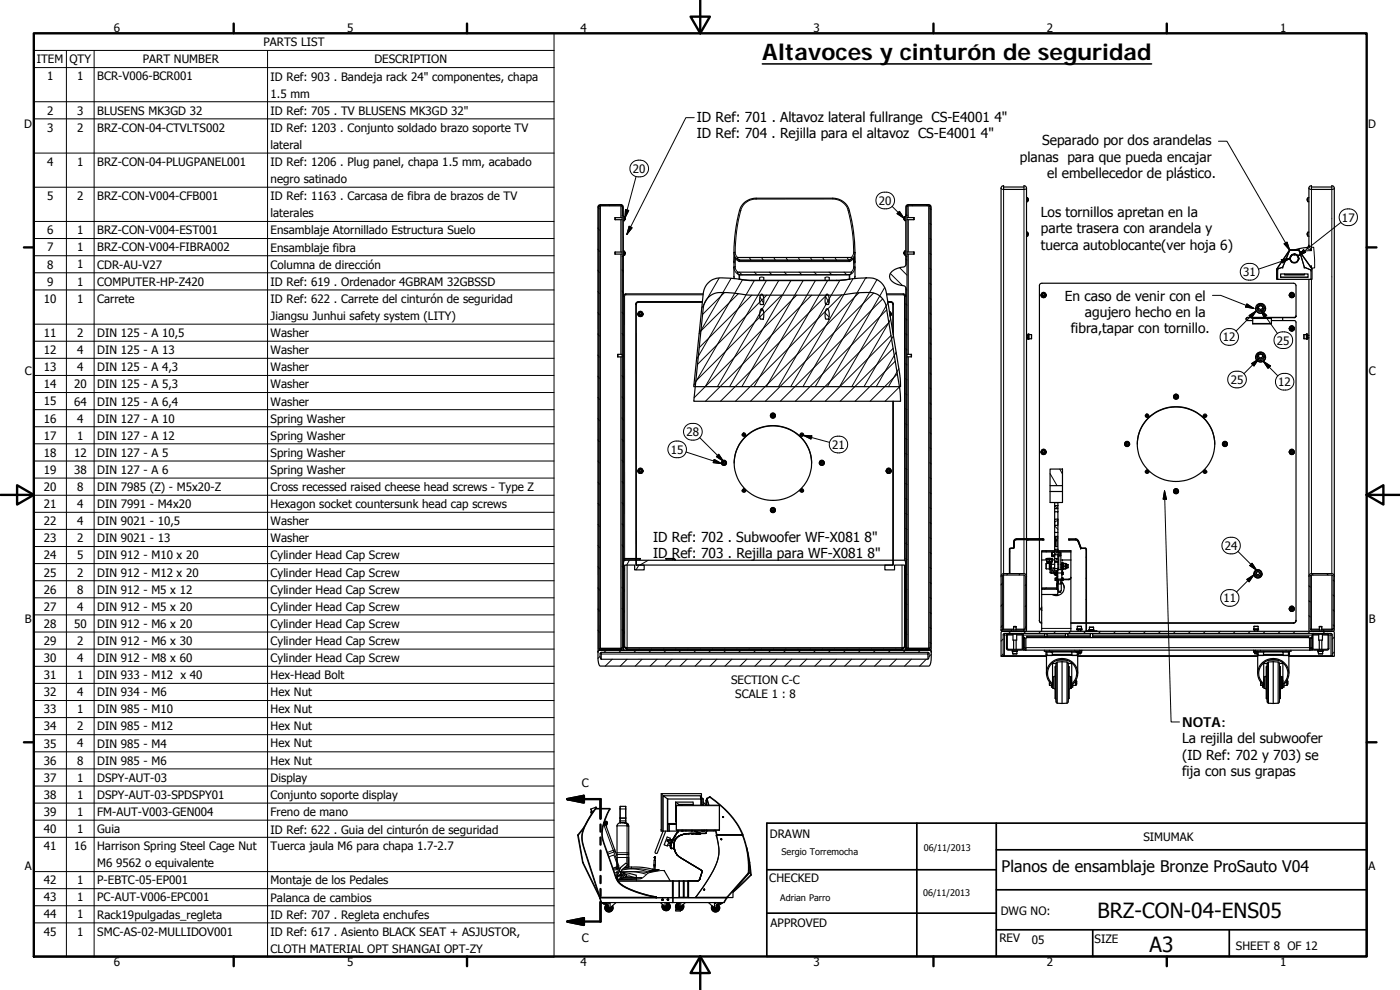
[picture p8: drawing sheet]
<svg xmlns="http://www.w3.org/2000/svg" width="420mm" height="297mm" viewBox="0 0 420 297" stroke-linecap="round" stroke-linejoin="round" font-family="sans-serif">
<defs><g id="words">
<text font-size="6.9" x="228.8" y="18.1">Altavoces y cinturón de seguridad</text>
<g font-size="6.3">
<text x="329.4" y="275.4">BRZ-CON-04-ENS05</text>
<text x="345" y="285.6">A3</text>
</g>
<text font-size="4.8" x="300.6" y="261.8">Planos de ensamblaje Bronze ProSauto V04</text>
<g font-size="4.1">
<text x="209.2" y="36.5">ID Ref: 701 . Altavoz lateral fullrange CS-E4001 4&quot;</text>
<text x="209.2" y="41.4">ID Ref: 704 . Rejilla para el altavoz CS-E4001 4&quot;</text>
<text x="312.7" y="43.5">Separado por dos arandelas</text>
<text x="306" y="48.5">planas para que pueda encajar</text>
<text x="314.3" y="53.4">el embellecedor de plástico.</text>
<text x="312.4" y="65.1">Los tornillos apretan en la</text>
<text x="312.4" y="70">parte trasera con arandela y</text>
<text x="312.4" y="75">tuerca autoblocante(ver hoja 6)</text>
<text x="319.6" y="90.2">En caso de venir con el</text>
<text x="325.6" y="95.1">agujero hecho en la</text>
<text x="321.4" y="100.1">fibra,tapar con tornillo.</text>
<text x="196" y="162.6">ID Ref: 702 . Subwoofer WF-X081 8&quot;</text>
<text x="196" y="167.6">ID Ref: 703 . Rejilla para WF-X081 8&quot;</text>
<text x="354.8" y="218.1">NOTA:</text>
<text x="354.8" y="223.1">La rejilla del subwoofer</text>
<text x="354.8" y="228">(ID Ref: 702 y 703) se</text>
<text x="354.8" y="232.9">fija con sus grapas</text>
</g>
<g font-size="3.5">
<text x="34.2" y="9.6">6</text>
<text x="104.2" y="9.6">5</text>
<text x="174.2" y="9.6">4</text>
<text x="244.2" y="9.6">3</text>
<text x="314.2" y="9.6">2</text>
<text x="384.2" y="9.6">1</text>
<text x="79.1" y="13.9">PARTS LIST</text>
<text x="11.1" y="19">ITEM</text>
<text x="20.8" y="19">QTY</text>
<text x="42.9" y="19">PART NUMBER</text>
<text x="112.4" y="19">DESCRIPTION</text>
<text x="14.1" y="24.1">1</text>
<text x="23.1" y="24.1">1</text>
<text x="29.2" y="24.1">BCR-V006-BCR001</text>
<text x="81.2" y="24.2">ID Ref: 903 . Bandeja rack 24&quot; componentes, chapa</text>
<text x="81.2" y="29.3">1.5 mm</text>
<text x="14.1" y="34.4">2</text>
<text x="23.1" y="34.4">3</text>
<text x="29.2" y="34.4">BLUSENS MK3GD 32</text>
<text x="81.2" y="34.4">ID Ref: 705 . TV BLUSENS MK3GD 32&quot;</text>
<text x="7.3" y="38.4">D</text>
<text x="14.1" y="39.5">3</text>
<text x="23.1" y="39.5">2</text>
<text x="29.2" y="39.5">BRZ-CON-04-CTVLTS002</text>
<text x="81.2" y="39.6">ID Ref: 1203 . Conjunto soldado brazo soporte TV</text>
<text x="410.6" y="38.4">D</text>
<text x="81.2" y="44.7">lateral</text>
<text x="14.1" y="49.8">4</text>
<text x="23.1" y="49.8">1</text>
<text x="29.2" y="49.8">BRZ-CON-04-PLUGPANEL001</text>
<text x="81.2" y="49.8">ID Ref: 1206 . Plug panel, chapa 1.5 mm, acabado</text>
<text x="190" y="51.9">20</text>
<text x="81.2" y="55">negro satinado</text>
<text x="14.1" y="60">5</text>
<text x="23.1" y="60.1">2</text>
<text x="29.2" y="60.1">BRZ-CON-V004-CFB001</text>
<text x="81.2" y="60.1">ID Ref: 1163 . Carcasa de fibra de brazos de TV</text>
<text x="81.2" y="65.2">laterales</text>
<text x="263.7" y="61.5">20</text>
<text x="14.1" y="70.3">6</text>
<text x="23.1" y="70.3">1</text>
<text x="29.2" y="70.3">BRZ-CON-V004-EST001</text>
<text x="81.2" y="70.4">Ensamblaje Atornillado Estructura Suelo</text>
<text x="402.7" y="66.5">17</text>
<text x="14.1" y="75.4">7</text>
<text x="23.1" y="75.4">1</text>
<text x="29.2" y="75.5">BRZ-CON-V004-FIBRA002</text>
<text x="81.2" y="75.5">Ensamblaje fibra</text>
<text x="14.1" y="80.6">8</text>
<text x="23.1" y="80.6">1</text>
<text x="29.2" y="80.6">CDR-AU-V27</text>
<text x="81.2" y="80.7">Columna de dirección</text>
<text x="373.1" y="82.8">31</text>
<text x="14.1" y="85.7">9</text>
<text x="23.1" y="85.7">1</text>
<text x="29.2" y="85.7">COMPUTER-HP-Z420</text>
<text x="81.2" y="85.8">ID Ref: 619 . Ordenador 4GBRAM 32GBSSD</text>
<text x="13.1" y="90.8">10</text>
<text x="23.1" y="90.8">1</text>
<text x="29.2" y="90.8">Carrete</text>
<text x="81.2" y="91">ID Ref: 622 . Carrete del cinturón de seguridad</text>
<text x="13.1" y="101.1">11</text>
<text x="23.1" y="101.1">2</text>
<text x="29.2" y="101.1">DIN 125 - A 10,5</text>
<text x="81.2" y="96.1">Jiangsu Junhui safety system (LITY)</text>
<text x="81.2" y="101.2">Washer</text>
<text x="13.1" y="106.3">12</text>
<text x="23.1" y="106.2">4</text>
<text x="29.2" y="106.3">DIN 125 - A 13</text>
<text x="81.2" y="106.3">Washer</text>
<text x="367" y="102.4">12</text>
<text x="383.2" y="103.4">25</text>
<text x="7.4" y="112.6">C</text>
<text x="13.1" y="111.4">13</text>
<text x="23.1" y="111.4">4</text>
<text x="29.2" y="111.4">DIN 125 - A 4,3</text>
<text x="81.2" y="111.4">Washer</text>
<text x="410.8" y="112.6">C</text>
<text x="13.1" y="116.5">14</text>
<text x="22.2" y="116.5">20</text>
<text x="29.2" y="116.5">DIN 125 - A 5,3</text>
<text x="81.2" y="116.6">Washer</text>
<text x="369.3" y="115.2">25</text>
<text x="383.6" y="115.8">12</text>
<text x="13.1" y="121.6">15</text>
<text x="22.2" y="121.7">64</text>
<text x="29.2" y="121.7">DIN 125 - A 6,4</text>
<text x="81.2" y="121.7">Washer</text>
<text x="13.1" y="126.8">16</text>
<text x="13.1" y="131.9">17</text>
<text x="23.1" y="126.8">4</text>
<text x="23.1" y="131.9">1</text>
<text x="29.2" y="126.8">DIN 127 - A 10</text>
<text x="29.2" y="131.9">DIN 127 - A 12</text>
<text x="81.2" y="126.8">Spring Washer</text>
<text x="81.2" y="132">Spring Washer</text>
<text x="206" y="130.9">28</text>
<text x="13.1" y="137.1">18</text>
<text x="22.2" y="137.1">12</text>
<text x="29.2" y="137.1">DIN 127 - A 5</text>
<text x="81.2" y="137.1">Spring Washer</text>
<text x="201.3" y="136.1">15</text>
<text x="249.7" y="134.7">21</text>
<text x="13.1" y="142.2">19</text>
<text x="22.2" y="142.2">38</text>
<text x="29.2" y="142.2">DIN 127 - A 6</text>
<text x="81.2" y="142.2">Spring Washer</text>
<text x="13.1" y="147.3">20</text>
<text x="23.1" y="147.3">8</text>
<text x="29.2" y="147.3">DIN 7985 (Z) - M5x20-Z</text>
<text x="81.2" y="147.3">Cross recessed raised cheese head screws - Type Z</text>
<text x="13.1" y="152.4">21</text>
<text x="23.1" y="152.4">4</text>
<text x="29.2" y="152.4">DIN 7991 - M4x20</text>
<text x="81.2" y="152.4">Hexagon socket countersunk head cap screws</text>
<text x="13.1" y="157.5">22</text>
<text x="23.1" y="157.5">4</text>
<text x="29.2" y="157.5">DIN 9021 - 10,5</text>
<text x="81.2" y="157.6">Washer</text>
<text x="13.1" y="162.7">23</text>
<text x="13.1" y="167.8">24</text>
<text x="23.1" y="162.7">2</text>
<text x="23.1" y="167.8">5</text>
<text x="29.2" y="162.7">DIN 9021 - 13</text>
<text x="29.2" y="167.8">DIN 912 - M10 x 20</text>
<text x="81.2" y="162.7">Washer</text>
<text x="81.2" y="167.9">Cylinder Head Cap Screw</text>
<text x="367.6" y="165">24</text>
<text x="13.1" y="173">25</text>
<text x="23.1" y="173">2</text>
<text x="29.2" y="173">DIN 912 - M12 x 20</text>
<text x="81.2" y="173">Cylinder Head Cap Screw</text>
<text x="13.1" y="178.1">26</text>
<text x="23.1" y="178.1">8</text>
<text x="29.2" y="178.1">DIN 912 - M5 x 12</text>
<text x="81.2" y="178.1">Cylinder Head Cap Screw</text>
<text x="13.1" y="183.2">27</text>
<text x="23.1" y="183.2">4</text>
<text x="29.2" y="183.2">DIN 912 - M5 x 20</text>
<text x="81.2" y="183.3">Cylinder Head Cap Screw</text>
<text x="367.2" y="180.7">11</text>
<text x="7.4" y="186.9">B</text>
<text x="13.1" y="188.4">28</text>
<text x="22.2" y="188.4">50</text>
<text x="29.2" y="188.4">DIN 912 - M6 x 20</text>
<text x="81.2" y="188.4">Cylinder Head Cap Screw</text>
<text x="410.8" y="186.9">B</text>
<text x="13.1" y="193.5">29</text>
<text x="23.1" y="193.5">2</text>
<text x="29.2" y="193.5">DIN 912 - M6 x 30</text>
<text x="81.2" y="193.5">Cylinder Head Cap Screw</text>
<text x="13.1" y="198.6">30</text>
<text x="13.1" y="203.8">31</text>
<text x="23.1" y="198.6">4</text>
<text x="23.1" y="203.7">1</text>
<text x="29.2" y="198.6">DIN 912 - M8 x 60</text>
<text x="29.2" y="203.8">DIN 933 - M12 x 40</text>
<text x="81.2" y="198.6">Cylinder Head Cap Screw</text>
<text x="81.2" y="203.8">Hex-Head Bolt</text>
<text x="13.1" y="208.9">32</text>
<text x="23.1" y="208.9">4</text>
<text x="29.2" y="208.9">DIN 934 - M6</text>
<text x="81.2" y="208.9">Hex Nut</text>
<text x="219.4" y="205.1">SECTION C-C</text>
<text x="220.7" y="209.3">SCALE 1 : 8</text>
<text x="13.1" y="214">33</text>
<text x="23.1" y="214">1</text>
<text x="29.2" y="214">DIN 985 - M10</text>
<text x="81.2" y="214">Hex Nut</text>
<text x="13.1" y="219.1">34</text>
<text x="23.1" y="219.1">2</text>
<text x="29.2" y="219.1">DIN 985 - M12</text>
<text x="81.2" y="219.1">Hex Nut</text>
<text x="13.1" y="224.3">35</text>
<text x="23.1" y="224.2">4</text>
<text x="29.2" y="224.3">DIN 985 - M4</text>
<text x="81.2" y="224.2">Hex Nut</text>
<text x="13.1" y="229.4">36</text>
<text x="23.1" y="229.4">8</text>
<text x="29.2" y="229.4">DIN 985 - M6</text>
<text x="81.2" y="229.4">Hex Nut</text>
<text x="13.1" y="234.6">37</text>
<text x="13.1" y="239.7">38</text>
<text x="23.1" y="234.5">1</text>
<text x="23.1" y="239.7">1</text>
<text x="29.2" y="234.6">DSPY-AUT-03</text>
<text x="29.2" y="239.7">DSPY-AUT-03-SPDSPY01</text>
<text x="81.2" y="234.6">Display</text>
<text x="81.2" y="239.7">Conjunto soporte display</text>
<text x="174.6" y="236.2">C</text>
<text x="13.1" y="244.8">39</text>
<text x="23.1" y="244.8">1</text>
<text x="29.2" y="244.8">FM-AUT-V003-GEN004</text>
<text x="81.2" y="244.9">Freno de mano</text>
<text x="13.1" y="250">40</text>
<text x="23.1" y="249.9">1</text>
<text x="29.2" y="250">Guia</text>
<text x="81.2" y="250.1">ID Ref: 622 . Guia del cinturón de seguridad</text>
<text x="231.1" y="251.4">DRAWN</text>
<text x="13.1" y="255.1">41</text>
<text x="22.2" y="255.1">16</text>
<text x="29.2" y="255.1">Harrison Spring Steel Cage Nut</text>
<text x="81.2" y="255.1">Tuerca jaula M6 para chapa 1.7-2.7</text>
<text x="343.2" y="252.3">SIMUMAK</text>
<text x="7.4" y="261.1">A</text>
<text x="29.2" y="260.2">M6 9562 o equivalente</text>
<text x="410.8" y="261.1">A</text>
<text x="13.1" y="265.3">42</text>
<text x="23.1" y="265.3">1</text>
<text x="29.2" y="265.3">P-EBTC-05-EP001</text>
<text x="81.2" y="265.4">Montaje de los Pedales</text>
<text x="230.9" y="264.6">CHECKED</text>
<text x="13.1" y="270.5">43</text>
<text x="13.1" y="275.6">44</text>
<text x="23.1" y="270.4">1</text>
<text x="23.1" y="275.6">1</text>
<text x="29.2" y="270.5">PC-AUT-V006-EPC001</text>
<text x="29.2" y="275.6">Rack19pulgadas_regleta</text>
<text x="81.2" y="270.5">Palanca de cambios</text>
<text x="81.2" y="275.7">ID Ref: 707 . Regleta enchufes</text>
<text x="300.3" y="274.5">DWG NO:</text>
<text x="13.1" y="280.7">45</text>
<text x="23.1" y="280.7">1</text>
<text x="29.2" y="280.7">SMC-AS-02-MULLIDOV001</text>
<text x="81.2" y="280.8">ID Ref: 617 . Asiento BLACK SEAT + ASJUSTOR,</text>
<text x="231.3" y="278.2">APPROVED</text>
<text x="81.2" y="285.9">CLOTH MATERIAL OPT SHANGAI OPT-ZY</text>
<text x="174.6" y="282.6">C</text>
<text x="299.9" y="282.6">REV</text>
<text x="309.7" y="283.3">05</text>
<text x="328.5" y="283">SIZE</text>
<text x="370.9" y="285.1">SHEET 8 OF 12</text>
<text x="34.2" y="289.9">6</text>
<text x="104.2" y="289.9">5</text>
<text x="174.2" y="289.9">4</text>
<text x="244.2" y="289.9">3</text>
<text x="314.2" y="289.9">2</text>
<text x="384.2" y="289.9">1</text>
</g>
<g font-size="2.7">
<text x="234.5" y="256.6">Sergio Torremocha</text>
<text x="277.3" y="255.2">06/11/2013</text>
<text x="277" y="268.7">06/11/2013</text>
<text x="234.2" y="270.2">Adrian Parro</text>
</g>
</g></defs>
<g fill="none" stroke="#000" stroke-width=".3">
<path d="M10.1 10h156.2v277.2h-156.2zM10.1 15.1h156.2M19.9 15.1v272.1M28.2 15.1v272.1M80.3 15.1v272.1M10.1 20.3h156.2M10.1 30.5h156.2M10.1 35.7h156.2M208.4 35.3h-2.6l-17.7 35.1M10.1 45.9h156.2M10.1 56.2h156.2M189.8 48.7a2.72 2.72 0 0 1 3.7-.2 2.72 2.72 0 0 1 .6 3.6 2.76 2.76 0 0 1-3.6 .7 2.76 2.76 0 0 1-1.1-3.5z"/>
<path d="M190.9 53l-3.4 12.4M226.9 59.7a4.7 4.7 0 0 0-4.6 3.4M226.9 59.5v.2M249.9 59.5v.1a5.4 5.4 0 0 1 4.7 3.5h.3M249.9 59.7h-23M263.7 58.3a2.79 2.79 0 0 1 3.3-.4 2.79 2.79 0 0 1 1.3 3.2 2.77 2.77 0 0 1-3.6 1.5 2.77 2.77 0 0 1-1.5-3.7zM300.4 56.5l.3 .2 .5 .1v115.3M308.1 56.5l-.3 .2-.5 .1v104.9M365.7 42.4h2.5l18.9 32.7M392.8 56.5l.2 .2 .6 .1v17.4M400.4 56.5l-.2 .2-.5 .1v115.3M10.1 66.4h156.2"/>
<path d="M10.1 71.6h156.2M10.1 76.7h156.2M179.4 74.7l.4 .7M179.4 68.4l.4 .7M179.5 62.1l.3 .6M180.2 61.8v132.7h6.1v.2h-6.3M182.7 61.4l.3 .4M186.3 65.9v9.7M186.3 76.2v30.1M186.3 61.8v3.5M186.4 61.4l.2 .4M186.7 61.9l.4 .6"/>
<path d="M187.5 65.4h.1M187.5 65.7h.1M187.5 75.8h.1M187.5 76h.1M187.7 62.9l1 .2-1.2 2.3zM188.8 67.9l.9 .4-1.6 2.1zM220.3 78.5v.4M220.4 77l.5 .9 1 .6h33M220.7 77.6v2.4M221.3 77.3l.3 .6M221.4 77.3l-.4-.5-.3-1.1h-.2a1.24 1.24 0 0 0 .4 1.7l.9 .6M221.8 78.5v-.4l.2 .4"/>
<path d="M222 78l33 .1v.4M222.3 63.1h-.4M222.3 63.1a48.4 48.4 0 0 0-1.6 12.6M224.9 77.3l.5 .7M228.6 77.3l.4 .7M232.2 77.3l.5 .7M235.9 77.3l.4 .7M239.6 77.3l.4 .7M243.2 77.3l.5 .7M246.9 77.3l.4 .7M250.6 77.3l.4 .7M254.2 77.3l.5 .7"/>
<path d="M254.5 63.1a49.7 49.7 0 0 1 1.7 12.5M254.9 78v.5M255 78.5h-.1M256.1 77.6l.1 2.4M256.1 77.6l-1.1 .9M256.2 75.6l.2 .1a1.21 1.21 0 0 1-.4 1.7l-1 .6M256.2 75.6l-.2 .9-.6 .8M256.5 77l-.4 .6M256.6 78.5l-.1 .4M267.7 61.9l3.6 3.6M269.9 63.4l1.4 2.1-2.1-1.4zM271.3 65.4h.1"/>
<path d="M271.3 65.7h.1M271.3 75.8h.1M271.3 76h.1M271.8 77.7l.4 .4M271.8 64.2l.4 .4M272.6 61.8v3.5M272.6 76.2v30.1M272.6 65.9v9.7M273.5 61.4l.4 .4M278 61.4l.4 .4M278.7 61.8v132.7l.4-.1-.4 .3M279.1 76l.4 .3"/>
<path d="M279.1 71.5l.4 .4M279.1 67l.4 .4M279.1 62.5l.4 .4M373 79.7a2.78 2.78 0 0 1 3.4-.4 2.78 2.78 0 0 1 1.2 3.1 2.76 2.76 0 0 1-3.6 1.6 2.76 2.76 0 0 1-1.4-3.7zM384.5 77.9l2.6-.3-2.2 1.2zM385.4 73.2l.9-.6 .8 2.5zM387.1 77.6l-9.4 3.2M387.1 75.1l-2.2 5.1-1.5 .5M390.1 75.5h.1M390.1 75.5l1.3 4.7 2.1 .8M391.2 74.9l.6 .8-2.3 1.1zM392.1 74.3h.1"/>
<path d="M392.8 73.6l.8 1.6-1.5-.8 .6-.5zM393.3 80l.3-.2-.2 .4M393.6 74.2h.7l.2 6.2h-.9v-.6h-.4M393.6 74.2v1l-3.5 .4M402.4 66.7l-12.9 10.1M402.7 63.4a2.69 2.69 0 0 1 3.6-.3 2.69 2.69 0 0 1 .6 3.6 2.69 2.69 0 0 1-3.9 .5 2.69 2.69 0 0 1-.3-3.8zM10.1 81.9h156.2M10.1 87h156.2M10.1 97.3h156.2M179.4 93.8l.4 .7M179.4 87.4l.4 .7M179.4 81.1l.4 .7"/>
<path d="M186.7 93.7l.4 .6M186.7 87.3l.4 .6M186.7 81l.4 .6M187.4 88.8l-.3 .1M187.4 88.8l.1 78.8M187.8 88.2v.3M187.8 88.5l-.4 .3M187.8 88.5h23.2M191.6 94a.61 .61 0 0 0 .6 .6 .61 .61 0 0 0 .6-.6M191.6 90.5v.1M215.8 83.4l-5.2 9M217.4 87.8l-6.6 6.6"/>
<path d="M219.4 83.5l-9.6 16.6M220.3 82.9l.1 .7M220.7 80l.1 .9 .6 .8M220.7 80h-.2a1.25 1.25 0 0 0 .4 1.8l.9 .6M221.6 88.1l-11.3 11.2M221.8 82.4l.2 .1M221.8 82.4v1.4M221.8 82.4h.1M221.9 81.7l.8 .7M222 82.5v1.3M222.5 83.9h.1M222.8 83.9l-13.8 23.9"/>
<path d="M225.6 88.6l-15.8 15.7M225.6 84.1v.1M226.4 84.2l-18.2 31.3M226.4 81.7l.8 .7M228 83.3l.5-.2 .7 .2M228.1 89.1l1.1 1.9M228.4 92.7l.7 .6M230 84.2l-18.3 31.8M230.1 88.6l-20.8 20.7M230.9 81.7l.8 .7M233.7 84.2l-18.4 31.8M234.6 88.6l-25.8 25.7"/>
<path d="M235.4 81.7l.7 .7M237.4 84.2l-18.4 31.8M239.1 88.6l-30.8 30.7M239.8 81.7l.8 .7M241 84.2l-18.4 31.8M243.6 88.6l-31.9 31.8M244.3 81.7l.8 .7M244.7 84.2l-18.4 31.8M247.6 83.3l.4-.2 .9 .2M247.6 93.9l1.2 1.2M247.7 88.9l1.1 1.9M248 88.6l-31.8 31.8"/>
<path d="M248.4 84.2l-18.4 31.8M248.8 81.7l.8 .7M251.1 84.1v.1M252 84.1l-18.4 31.9M252.6 88.5l-31.9 31.9M253.3 81.7l.8 .7M254.3 83.9h-.1M254.9 82.5v1.3M254.9 82.4h-32.9M254.9 82.5l.1 1.3M255.4 81.7l1-1.7a1.27 1.27 0 0 1-.4 1.8l-1 .6M256 83.6l-18.7 32.4"/>
<path d="M256.6 82.9l-.1 .7M257.8 87.9l-32.6 32.5M259.8 83.4l-18.8 32.6M262.2 87.9l-32.5 32.5M263.2 83.9l-18.5 32.1M264.9 89.7l-30.7 30.7M265.5 86.3l-17.2 29.7M266.1 88.5h5M266.1 93l-27.4 27.4M266.5 90.8l-14.5 25.2M266.8 96.8l-23.6 23.6M266.9 93.5l.4 .4-.2 .5"/>
<path d="M267.2 82.1l3.6 3.6M267.3 95.8l-11.7 20.2M267.3 94l-.2 .5M267.3 90.5v.1M270 80.3l2.2 2.3M271.1 88.2v.3M271.1 88.5l.4 .3M271.5 88.8l.3 .1M271.5 88.8v79.3M271.8 95.7l.4 .3M271.8 91.2l.4 .3M271.8 86.7l.4 .3"/>
<path d="M279.1 85l.4 .3M279.1 80.5l.4 .3M279.1 89.4l.4 .4M279.1 98.4l.4 .4M279.1 93.9l.4 .4M312.6 88.3a.61 .61 0 0 0 .6 .6 .61 .61 0 0 0 .6-.6M363.9 88.6h2.5l9.9 4M367 99.3a2.75 2.75 0 0 1 3.3-.5 2.75 2.75 0 0 1 1.2 3.2 2.71 2.71 0 0 1-3.9 1.4 2.71 2.71 0 0 1-.6-4.1zM374.2 91.2l2.1 1.4-2.5-.5zM374.4 95.2v.1M374.9 94.7l2.1-1.4-1.4 2.1zM377 93.3l-6 6"/>
<path d="M377.2 92.2a1.12 1.12 0 0 0 1.1 1.1 1.12 1.12 0 0 0 1.1-1.1M377.2 92.5a1.12 1.12 0 0 0 1.1 1.1 1.12 1.12 0 0 0 1.1-1.1M378.3 92.9l5.1 7.2M378.3 92.9l1.9 1.7-.8 .6zM384.3 83.2h8.3M387.1 88.3a.62 .62 0 0 0 .6 .6 .62 .62 0 0 0 .6-.6M387.1 98.3a.62 .62 0 0 0 .6 .6 .62 .62 0 0 0 .6-.6M388.4 95.2v.1M393.6 83.8v88.3M10.1 102.4h156.2M10.1 107.5h156.2M10.1 112.6h156.2"/>
<path d="M10.1 117.8h156.2M179.4 106.5l.4 .7M179.4 100.2l.4 .6M179.5 119.2l.3 .7M179.5 112.9l.3 .6M186.3 107.1v87.4l.4-.1-.4 .3M186.7 119.1l.4 .6M186.7 112.7l.4 .7M186.7 106.4l.4 .6M186.7 100l.4 .6M267.4 100.6l-19.7 19.8M268 104.5l-15.9 15.9"/>
<path d="M268.1 100.7l-8.8 15.3M268.7 108.4l-12.1 12M269 105.7l-6 10.3M269.3 112.2l-8.2 8.2M269.8 110.6l-3.2 5.4M269.9 116.1l-4.3 4.3M271.8 118.1l.4 .4M271.8 113.6l.4 .4M271.8 109.1l.4 .4M271.8 104.6l.4 .4M271.8 100.1l.4 .4M272.6 107.1v87.4"/>
<path d="M279.1 116.4l.4 .4M279.1 111.9l.4 .4M279.1 107.4l.4 .4M279.1 102.9l.4 .4M308.1 100.7h.1M308.1 101.3h.1M308.3 100.7h.1M308.3 101.3h.1M309.5 100.4v1.2M352.3 118.9a.61 .61 0 0 0 .6 .5 .61 .61 0 0 0 .7-.5M369.3 112a2.77 2.77 0 0 1 3.3-.4 2.77 2.77 0 0 1 1.3 3.2 2.74 2.74 0 0 1-3.8 1.4 2.74 2.74 0 0 1-1.1-3.9zM375.6 109.1l2.2-1.4-1.5 2.1z"/>
<path d="M377.2 106.7a1.12 1.12 0 0 0 1.1 1.1 1.12 1.12 0 0 0 1.1-1.1M377.8 107.7l-4.5 4.4M379.1 108.4l4.4 4.4M379.1 108.4l2.2 1.4-.8 .7zM383.1 100.2a2.79 2.79 0 0 1 3.4-.4 2.79 2.79 0 0 1 1.3 3.2 2.81 2.81 0 0 1-3.5 1.5 2.81 2.81 0 0 1-1.8-3.3zM383.6 112.7a2.76 2.76 0 0 1 3.3-.4 2.76 2.76 0 0 1 1.2 3.1 2.71 2.71 0 0 1-3.9 1.4 2.71 2.71 0 0 1-.6-4.1zM391.4 100.4v1.2M392.4 100.7h.2M392.4 101.3h.2M392.7 100.7h.1M392.7 101.3h.1M10.1 122.9h156.2"/>
<path d="M10.1 128h156.2M10.1 133.2h156.2M10.1 138.3h156.2M179.5 138.3l.3 .6M179.5 131.9l.3 .7M179.5 125.6l.3 .6M186.7 138.1l.4 .7M186.7 131.8l.4 .6M186.7 125.4l.4 .7M201.2 133a2.77 2.77 0 0 1 3.4-.4 2.77 2.77 0 0 1 1.2 3.2 2.75 2.75 0 0 1-3.6 1.4 2.75 2.75 0 0 1-1.4-3.6zM205.9 135.6l10.4 3.4M205.9 127.7a2.78 2.78 0 0 1 3.4-.4 2.78 2.78 0 0 1 1.3 3.2 2.77 2.77 0 0 1-3.7 1.4 2.77 2.77 0 0 1-1.4-3.6z"/>
<path d="M210 131.3l7.1 7.1M216.2 138.9l-1.9-1.1-.3 1 2.5 .3M216.4 139l.1 .1-.1-.1M216.6 138.1l-1.6-1.1 .7-.7 1.4 2.1M216.7 138.7a.62 .62 0 0 0 .6 .6 .62 .62 0 0 0 .6-.6M216.8 138.2l.3 .2M231.3 124.5a.62 .62 0 0 0 .7 .6 .62 .62 0 0 0 .6-.6M241.1 130.6l2.5 .2-.2 .9zM241.1 130.6l7.9 2.1M246 138.7a.62 .62 0 0 0 .6 .6 .62 .62 0 0 0 .7-.6M249.7 131.6a2.7 2.7 0 0 1 3.6-.3 2.7 2.7 0 0 1 .6 3.6 2.69 2.69 0 0 1-3.9 .6 2.69 2.69 0 0 1-.3-3.9zM270.3 120.2l-.2 .2"/>
<path d="M271.8 136.1l.4 .3M271.8 131.6l.4 .4M271.8 127.1l.4 .4M271.8 122.6l.4 .4M279.1 138.8l.4 .4M279.1 134.3l.4 .4M279.1 129.8l.4 .4M279.1 125.4l.4 .3M279.1 120.9l.4 .4M312.6 135.4a.61 .61 0 0 0 .6 .6 .61 .61 0 0 0 .6-.6M337.6 133a.62 .62 0 0 0 .7 .6 .62 .62 0 0 0 .6-.6M367 133a.62 .62 0 0 0 .6 .6 .62 .62 0 0 0 .6-.6"/>
<path d="M387.1 135.4a.62 .62 0 0 0 .6 .6 .62 .62 0 0 0 .6-.6M10.1 143.4h156.2M10.1 148.6h156.2M10.1 153.7h156.2M10.1 158.8h156.2M179.5 157.3l.3 .6M179.5 151l.3 .6M179.5 144.6l.3 .7M186.7 157.2l.4 .6M186.7 150.8l.4 .7M186.7 144.5l.4 .6M191.6 141.1a.61 .61 0 0 0 .6 .6 .61 .61 0 0 0 .6-.6"/>
<path d="M231.3 152.9a.62 .62 0 0 0 .7 .6 .62 .62 0 0 0 .6-.6M266.1 141a.62 .62 0 0 0 .6 .7 .62 .62 0 0 0 .6-.7M271.8 158.5l.4 .4M271.8 154.1l.4 .3M271.8 149.5l.4 .4M271.8 145.1l.4 .3M271.8 140.6l.4 .3M279.1 156.8l.4 .4M279.1 152.3l.4 .4M279.1 147.8l.4 .4M279.1 143.3l.4 .4M315.1 142.1l2.1 3.6"/>
<path d="M316.5 157.8l1 1M316.5 151.9l1 .5M317.5 156.1l-1 .5M318 140.7l.9 1.5M349.5 147.3l2 69.3h2.5M349.5 147.3l.6 2.5h-1zM352.3 147.2a.61 .61 0 0 0 .6 .6 .61 .61 0 0 0 .7-.6M10.1 169.1h156.2M10.1 164h156.2M10.1 174.2h156.2M10.1 179.4h156.2M179.5 176.4l.3 .6"/>
<path d="M179.5 170l.3 .7M179.5 163.7l.3 .6M186.7 176.2l.4 .7M186.7 169.9l.4 .6M186.7 163.5l.4 .7M187.4 167.7l.1 .4M187.5 170.6l-.4 .6M187.5 177l-.4 .6M188.2 169.5v24.8h82.5v-24.8M188.9 168.1l-.8 1.4M191.7 169.5l-.8 1.5M191.9 167.7h.1"/>
<path d="M194.5 168.1l-2.5 1.4M201.9 167.7h.1M271.8 176.5l.4 .3M271.8 172l.4 .4M271.8 167.5l.4 .4M271.8 163l.4 .4M271.8 170.5l-.3 .7M271.9 176.8l-.4 .7M279.1 179.2l.4 .4M279.1 174.8l.4 .3M279.1 170.3l.4 .3M279.1 165.8l.4 .4"/>
<path d="M279.1 161.3l.4 .4M300.8 174.9l-.4 .6M301.2 172.5v16.3l-.4 .1M302.4 172.1l-.2 .4M302.9 165.4l.2 .2M302.9 171.8l.2 .2M304.5 161.8l.1 .2M305.1 161.8v.1M306.1 172.1l-.3 .4M307.3 161.9v10.2M307.3 172.5v16.3l.4-.1M308.1 175l-.4 .7"/>
<path d="M308.1 161.7l.1 .1M311.8 161.7l.1 .1M312.6 178.4h4.8M312.9 161.8v.3M313.8 165.2l.2 .4M314 169.1v1.6M314 176.4l-.6 .4M314.5 168.8l-.1 .1M315.1 170h.3M315.1 169.1h.3M315.1 170.5h.3M315.1 171.8h.3"/>
<path d="M315.4 168.8v.1M315.6 170.4v1.6M315.8 165.7h.1M315.9 166.6v.4M316.3 166.6h.1M316.5 168.7h1M316.5 161.4h.3M316.7 171.7v.7M316.7 173.4v.7M316.8 161h.4M317.2 176.5l.2 .2M317.2 172.9l.2 .1"/>
<path d="M317.2 161.4h.3M317.2 162.1l-.4 .5M317.3 167.6l-.6 .9M317.5 165l-.8 1.5M317.5 165.2l.2 .4M318.5 169.5h.1M318.5 170.3h.1M318.6 170h.3M318.6 169.1h.3M318.6 170.5h.3M320.1 169.5h.1M320.1 170.3h.1"/>
<path d="M320.4 169.5h.1M320.4 170.3h.1M320.7 173.8v.1M321.2 165.2l.2 .4M322.8 161.8l.1 .3M322.8 161.7l.1 .1M323.5 162.3h.1M323.6 162.2l.1 .2M324.2 164.1l.2 .4M325.9 179.9l.2 .1M325.9 173.5l.2 .2M325.9 167.2l.2 .1"/>
<path d="M367.1 177.6a2.74 2.74 0 0 1 3.4-.4 2.74 2.74 0 0 1 1.2 3.1 2.7 2.7 0 0 1-3.9 1.4 2.7 2.7 0 0 1-.7-4.1zM367.5 161.9a2.75 2.75 0 0 1 3.4-.4 2.75 2.75 0 0 1 1.2 3.1 2.73 2.73 0 0 1-3.6 1.5 2.73 2.73 0 0 1-1.4-3.6zM371.5 165.4l5.7 5.7M374.2 173.9l2.1-1.4-1.4 2.1zM375.8 169l1.4 2.1-2.1-1.4zM376.3 172.5l-5.2 5.1M376.5 171.9a1.01 1.01 0 0 0 1 1 1.01 1.01 0 0 0 1-1M376.5 172.1a1.01 1.01 0 0 0 1 1 1.01 1.01 0 0 0 1-1M392.8 175.8l.4 .3M393.6 172.6v16.2l-.4-.1M393.6 172.1l.5 .5M398.2 172.1l.4 .5"/>
<path d="M399.7 172.6v16.2l.4-.1M400.1 178.5l.3 .4M400.1 174l.3 .4M10.1 184.5h156.2M10.1 189.6h156.2M10.1 194.8h156.2M10.1 199.9h156.2M179.5 189.1l.3 .6M179.5 182.7l.3 .7M179.8 195.1l-.3 .4M179.8 194.6l.2 .1M179.8 194.6l.4-.1-.2 .2z"/>
<path d="M180 194.7h.1M180.1 196.9l-.6 .6M180.5 195.7v.5l-.4-.1M181.9 195.1l-.6 .6M182.7 194.7l.3 .4M183.7 197.8l-2.1 2.1M186.3 194.7h.1M186.4 195.1l-.6 .6M186.4 194.7l.2 .4M186.7 188.9l.4 .7M186.7 182.6l.4 .6M186.7 195.1h.7"/>
<path d="M187.5 194l.7 .3v.3a.57 .57 0 0 1-.7-.6zM187.5 183.3l-.4 .6M187.5 189.7l-.4 .6M188.2 194.7l-.2 .4M188.2 194.7h.1M188.2 194.7h82.5M188.2 197.8l-2.1 2.1M190.9 195.1l-.6 .6M191.9 194.7l-.3 .4M192.7 197.8l-2.1 2.1M195.4 195.1l-.6 .6M195.5 194.7l-.2 .4"/>
<path d="M197.2 197.8l-2.1 2.1M199.2 194.7l-.2 .4M199.9 195.1l-.6 .6M201.7 197.8l-2.1 2.1M202.9 194.7l-.3 .4M204.4 195.1l-.7 .6M206.2 197.8l-2.1 2.1M206.5 194.7l-.2 .4M208.9 195.1l-.7 .6M210.2 194.7l-.2 .4M210.7 197.8l-2.1 2.1M213.3 195.1l-.6 .6"/>
<path d="M213.9 194.7l-.3 .4M215.1 197.8l-2 2.1M217.5 194.7l-.2 .4M217.9 195.1l-.7 .6M219.7 197.8l-2.1 2.1M221.2 194.7l-.2 .4M222.3 195.1l-.6 .6M224.1 197.8l-2 2.1M224.9 194.7l-.3 .4M226.8 195.1l-.6 .6M228.5 194.7l-.2 .4M228.6 197.8l-2 2.1"/>
<path d="M231.3 195.1l-.6 .6M232.2 194.7l-.2 .4M233.1 197.8l-2 2.1M235.8 195.1l-.6 .6M235.8 194.7l-.2 .4M237.6 197.8l-2.1 2.1M239.5 194.7l-.2 .4M240.3 195.1l-.6 .6M242.1 197.8l-2.1 2.1M243.2 194.7l-.2 .4M244.8 195.1l-.6 .6M246.6 197.8l-2.1 2.1"/>
<path d="M246.9 194.7l-.3 .4M249.3 195.1l-.6 .6M250.5 194.7l-.2 .4M251.1 197.8l-2.1 2.1M253.8 195.1l-.6 .6M254.2 194.7l-.2 .4M255.6 197.8l-2.1 2.1M257.9 194.7l-.3 .4M258.3 195.1l-.7 .6M260.1 197.8l-2.1 2.1M261.5 194.7l-.2 .4M262.8 195.1l-.7 .6"/>
<path d="M264.6 197.8l-2.1 2.1M265.2 194.7l-.2 .4M267.3 195.1l-.7 .6M268.8 194.7l-.2 .4M269.1 197.8l-2.1 2.1M270.7 194.3l.8-.3a.56 .56 0 0 1-.2 .5 .56 .56 0 0 1-.6 .1zM270.7 194.7h.1M271.5 195.1h.7M271.7 195.1l-.6 .6M271.9 189.9l.3 .4M271.9 185.5l.3 .3M271.9 181l.3 .4"/>
<path d="M271.9 183.2l-.4 .7M271.9 189.5l-.4 .7M271.9 194.5l.6 .6M272.6 194.5l-.4-.1 .4 .3M272.6 194.5h6.1v.2h-6.1zM273.5 197.8l-2 2.1M276.2 195.1l-.6 .6M276.6 194.7l.4 .4M278 197.8l-2 2.1M278.5 195.7v.5l.3-.1M278.5 197.8v-1.6h-98v1.6M279.1 195.1l.4 .4"/>
<path d="M279.1 192.7l.4 .4M279.1 188.2l.4 .4M279.1 183.7l.4 .4M279.5 196.4l-.7 .6M300.8 188.9h.1M300.8 181.3l-.4 .6M300.8 187.6l-.4 .6M300.8 188.9l.2 .1M301.1 196.2l-.7 .7M301.1 191.7l-.7 .7M301.4 190.1a.27 .27 0 0 1 0 .3 .27 .27 0 0 1-.3 0M302.1 190.5h-.7v6.2"/>
<path d="M302.3 190.5h1.7M303.4 189.4l-.7 .7M303.6 189l-.2 .4M303.9 196.1h1.3M304.3 188v.3M304.3 188.7v.3M304.9 188v.3M304.9 188.7v.3M305.1 190.5h1.7M307.1 194.6h.1M307.1 190.6h6.4M307.1 190.5h.1"/>
<path d="M307.1 194.3h.4M307.1 191.6h.4M307.3 189l-.2 .4M307.6 194.6h.3M307.9 194.3h85.1M307.9 189.4l-.7 .7M308.1 181.4l-.4 .6M308.1 187.7l-.4 .7M312.3 189.4l-.6 .7M312.6 182.4v.3M312.6 188.6h8.8M313.6 190.1v.3"/>
<path d="M313.6 190.8v.4M314 195.5h.1M314.1 196.7h.2M314.2 190.1v.3M314.2 190.8v.4M314.2 196.6h1.6M314.3 190.6h5.5M314.9 195.1v.3M315.8 196.7h6M315.9 195.5h5.7M316 199.1h1M316.8 200v9.6"/>
<path d="M316.8 189.4l-.6 .7M317 199v11.6M317.3 198.6v12.4M317.4 198.1h2.7M319.8 190.1v.3M319.8 190.8v.4M320.2 198.6v12.4M320.4 190.1v.3M320.4 190.8v.4M320.5 190.6h6.7M320.5 199v11.6M320.5 199.1h1"/>
<path d="M320.7 200v9.6M321.3 189.4l-.6 .7M321.7 196.6h1.6M322.6 195.1v.3M323.2 196.7h.2M323.3 188h1.3M323.4 195.5h.1M323.6 195.9v.3M324.2 195.9v.3M325.8 189.4l-.6 .7M325.9 186.2l.2 .2M327 188.2h1.2"/>
<path d="M327.3 190.1v.4M327.3 190.9v.4M327.7 189.3l.1 .1M327.9 190.1v.4M327.9 190.9v.4M327.9 190.6h65.9M330.3 189.4l-.6 .7M334.8 189.4l-.6 .7M339.3 189.4l-.6 .7M343.8 189.4l-.7 .7M348.3 189.4l-.6 .7M352.8 189.4l-.7 .7"/>
<path d="M357.2 189.4l-.6 .7M361.7 189.4l-.6 .7M366.2 189.4l-.6 .7M370.7 189.4l-.6 .7M375.2 189.4l-.6 .7M376.3 188h1.3M376.6 195.7v.2M376.6 196v.2M377.2 195.7v.2M377.2 196v.2M377.4 195.5h.1M377.5 196.7h.1"/>
<path d="M377.6 196.6h1.6M378.3 195.1v.3M379.1 196.7h6M379.3 195.5h5.7M379.4 199.1h.9M379.7 189.4l-.6 .7M380.1 200v9.6M380.3 199v11.6M380.7 198.6v12.4M380.8 198.1h2.7M383.6 198.6v12.4M383.9 199v11.6"/>
<path d="M383.9 199.1h1M384.1 200v9.6M384.2 189.4l-.6 .7M385.1 196.6h1.6M386 195.1v.3M386.6 196.7h.2M386.8 195.5h.1M387.1 182.4a.63 .63 0 0 0 .6 .6 .63 .63 0 0 0 .6-.6M388.2 186.9v.1M388.7 189.4l-.6 .7M392.8 184.7l.4 .4M392.8 180.3l.4 .3"/>
<path d="M393 194.6h.3M393.2 189.4l-.6 .7M393.4 194.3h.4M393.4 191.6h.4M393.7 194.6h.1M393.8 190.5h.1M394 190.5h1.8M395.7 196.1h1.2M396 188v.3M396 188.7v.3M396.6 188v.3M396.6 188.7v.3"/>
<path d="M396.9 190.5h1.7M397.1 189l.4 .4M397.7 189.4l-.7 .7M398.8 190.5h.6M399.4 190.5v6.2M399.4 190.1v.4M399.8 190.4l-.4 .1M400.1 187.5l.3 .4M400.1 183l.3 .4M400.4 195.6l-.6 .7M400.4 191.2l-.6 .6M10.1 205h156.2"/>
<path d="M10.1 210.2h156.2M10.1 215.3h156.2M321.6 204.4h.1M321.6 205.2h.1M384.9 205.2h.1M384.9 204.4h.1M10.1 220.4h156.2M10.1 225.6h156.2M10.1 230.7h156.2M10.1 235.8h156.2M212.2 239.5l-.1 .2M213 239.1l.1 .1"/>
<path d="M213.1 239.2l-.9 .4 .6 2M213.1 239.2a26.8 26.8 0 0 1 9.7 11.2M213.1 239.1v.1M10.1 241h156.2M10.1 246.1h156.2M10.1 251.2h156.2M173.4 250.5l.2 .1M173.6 250.6h-.2M173.6 250.6l1.4 8.1M175 258.7h.1M175 258.7l4.7 9.6M175.2 248.5l-1.6 2.1"/>
<path d="M175.3 248.1h.1M177.4 242.7l.2 .8M177.4 243.6l.2 .6M177.6 243.5l.2 .4M177.6 243.5h.1M178.2 243.2l-.6 .3M178.7 242.6l.1 .1M178.8 242.6v.1M178.8 242.7h4.1M178.8 242.7a21 21 0 0 0-4 7.9v1.3l.4 2.1 4.9 15.2-.2 .1M178.8 242.2l.2 .4M181.2 247.3v.1"/>
<path d="M181.3 247.5l-.2 .1M181.3 247.6l2.7 7.5-1.7 .7M181.3 247.5v.1M181.3 246.9l.1 .1M181.6 247.2l-.4 .2 .1 .1M181.7 247.4l-.4 .1M181.8 247.5l-.5 .1M182.5 256.3l1.7-.7 1.5 4.3M182.7 257.1l1.5-.6 1.5 4-1.7 .3M182.9 242.7l.2 .1M182.9 242.7a12.3 12.3 0 0 0-1.6 10.6l2.9 8.4a6.6 6.6 0 0 0 5.1 5.4l4.2 1.4 3.3 .7-16.7 .1M182.9 242.6v.1"/>
<path d="M184.5 255l-.5 .1 .2 .5 .5-.1M185.2 256.4h3v2.8v-1.9h-3M185.2 247.8h3M186.1 245.5h1.7M186.1 241.9v.8M186.1 246.8h.1M186.1 246.8h1.6M187.7 241.9v4.9M187.8 245.4h-1.7v.9M187.8 246.3h-1.7v.4M187.8 246.7l-.1 .1M187.8 242.7h-1.7v2.7"/>
<path d="M188 247l-.5-.1 .5 .3M188.2 247l-.2 .2 .2 .4M188.2 257.3h.5M188.2 247.8l.5 .1M188.2 247.8h.5M188.2 247.8v8.1h-3M188.2 259.7v.6M188.3 247.1l.2 .2M188.6 247.6h-.4v.2M188.7 255.9h-.5v.5h.5M200.3 252.2h.1M200.5 251.9l.1 .4-.2 .2"/>
<path d="M201 253v.1M201.2 252.8l-.1 .2M201.2 252.9l.1 .1M201.3 253.8h.1M201.4 253.4h.1M201.5 252.1l-.1 .2M201.5 254.5h.1M201.5 252.2h.1M201.6 252.2h.1M201.7 252.6h.1M201.7 252.5h.1M201.7 252v.1"/>
<path d="M201.9 252.1h.1M202 251.9h.1M202.1 251.8h.1M202.2 254.6h.1M202.2 254.6h.2M202.3 253.9h.1M202.3 253h.1M202.3 254.1v.3M202.3 254.1h.1M202.3 254.2h.1M202.3 252.9h.1M202.3 252.9v1"/>
<path d="M202.3 254.3h.1M202.3 254.6h.1M202.3 254.5h.1M202.3 254.4v.1M202.4 251.2h.1M202.5 250.9h.1M202.7 250.7h.1M202.8 251.7l-.5 .9M203.1 251.4h.1M203.1 241.6l-.1 .1M203.4 249.4l-.1 .2M203.4 249.6h.1"/>
<path d="M203.5 249.4h.1M204.5 241.4h.3M204.5 249.3h.3M206.7 250.1a5 5 0 0 0-3.8 1.4M206.7 250.1h.1M207.6 250.1h-.6M207.6 250.1h.1M207.8 250.1h.2M207.8 250.1h.1M208 250.1h.1M208.2 250.1h.1M208.2 250.1h.2"/>
<path d="M208.4 250.1h.1M208.6 250.1h.1M208.7 250.1h.1M208.9 250.1h.1M209 250.1h.1M209.2 250.1h.1M209.3 250.1h.1M209.4 250.1h.1M209.5 250.1h.1M209.6 250.1h.1M209.6 250.1h.2M209.9 250.1h.1"/>
<path d="M210 250.1h.1M210.1 250.1h.1M210.2 250.1h.1M210.8 241.4h.3M210.8 249.3h.3M214.9 249.1l.3 1.3-.2 .1M215 250.6h.1M215.1 250.6a13.2 13.2 0 0 1-1.9 12.2l-4.4 6.4M215.1 250.6h.1M215.1 250.6h7.7a28.8 28.8 0 0 1 1.9 11.4l.1 .1M215.8 241.6l.1 .1M215.9 249h-12.9l.1 .1"/>
<path d="M215.9 241.7h-12.9v7.3M215.9 249l-.1 .1M215.9 241.7v7.3M216.4 251.7l.2 .2zM216.9 245.1l.2 .1zM222.8 250.4h-7.6v.2M222.8 250.4v.2M222.8 250.6h.2M222.9 250.4h-.1M224.1 254.2l.8 4.6v3.1M225 258.8l.3 3.7-5.3 5.1 4.8-5.5M10.1 261.5h156.2"/>
<path d="M10.1 266.6h156.2M10.1 271.8h156.2M10.1 276.9h156.2M179.9 269.3h.1M180.1 269.3v.1M180.1 269.4h37.9l-.8 1.4M180.1 269.4l.5 1.4M180.1 269.4h-.1M182 271.4a1.24 1.24 0 0 0-.3 1.7 1.24 1.24 0 0 0 1.7 .3 1.24 1.24 0 0 0 .4-1.6M182.1 271.4a1.17 1.17 0 0 0-.3 1.6 1.17 1.17 0 0 0 1.6 .4 1.17 1.17 0 0 0 .4-1.6M182.5 271.5a.95 .95 0 0 0-.6 1.2 .95 .95 0 0 0 1.2 .6 .95 .95 0 0 0 .5-1.3M182.5 271.9a.55 .55 0 0 0-.3 .7 .55 .55 0 0 0 .7 .3 .55 .55 0 0 0 .4-.6"/>
<path d="M182.5 271.6a.78 .78 0 0 0-.5 1 .78 .78 0 0 0 1 .5 .78 .78 0 0 0 .5-1M182.5 271.8a.66 .66 0 0 0-.4 .8 .66 .66 0 0 0 .8 .4 .66 .66 0 0 0 .5-.8M185.5 264.4h16.3v4.9M185.5 262.2l-.3 .1M185.8 261.7l-1.4 .2M185.8 261.2l-.6 .2M186 260.8l-1.8 .3M186.2 260.4l-1 .2M186.2 261.6a19.3 19.3 0 0 1 7.7 .7M186.6 261.9l-.3 .1M186.7 261a19.1 19.1 0 0 1 8.9 .3M187 260.7a19.9 19.9 0 0 1 7.8 1"/>
<path d="M187.1 261.8l4.2-.3 3.1 .4M187.4 260.3l1.3-.2zM189.5 260.2v.5M191 263.7l-5.8 .2M195.8 260.9h.5zM195.9 260.9h.1M196.7 261l-.5 .1M196.7 260.9h-.1M196.9 269.1v.1M196.9 269.3h.1M196.9 269.2h.1M196.9 269.2v.1"/>
<path d="M197.4 261l-2.3 .5M198.8 270.2h.1M199.4 261.3a9.9 9.9 0 0 0-5.1 .8l-1.7 1.5-1.6 .2v.5M200 270.8a1.17 1.17 0 0 1 1.1 1.5 1.17 1.17 0 0 1-1.6 .8 1.17 1.17 0 0 1-.6-1.7M200.1 271.1a.94 .94 0 0 1 .7 1.1 .94 .94 0 0 1-1.2 .7 .94 .94 0 0 1-.5-1.3M200.1 271.3a.77 .77 0 0 1 .6 .9 .77 .77 0 0 1-1 .5 .77 .77 0 0 1-.5-1M200.1 271.4a.66 .66 0 0 1 .5 .8 .66 .66 0 0 1-.9 .4 .66 .66 0 0 1-.4-.8M200.1 271.5a.55 .55 0 0 1 .3 .7 .55 .55 0 0 1-.6 .3 .55 .55 0 0 1-.4-.6M200.2 270.8a1.23 1.23 0 0 1 .9 1.6 1.23 1.23 0 0 1-1.7 .7 1.23 1.23 0 0 1-.6-1.7M200.3 269.9l.3 .1zM201.8 264.3h.2M203.3 271a1.26 1.26 0 0 0-.1 2"/>
<path d="M203.3 271.1a1.16 1.16 0 0 0 0 1.8M203.3 271.4l-.3 .6 .3 .6M203.3 271.7v.6M203.7 270.8h.1M203.7 271.5v.1M203.8 271.4l-.1 .1M203.8 271.3h-.1M203.8 271.1h-.1M203.9 270.8l-.2 .1M204.5 271.9a.54 .54 0 0 1-.2 .6 .54 .54 0 0 1-.6 0M204.6 271.8a.66 .66 0 0 1-.2 .7 .66 .66 0 0 1-.7 .1M204.7 271.7a.78 .78 0 0 1-.2 .9 .78 .78 0 0 1-.8 .1"/>
<path d="M204.8 271.6a.94 .94 0 0 1-.1 1 .94 .94 0 0 1-1 .3M205 271.4a1.16 1.16 0 0 1-.8 1.8M205.1 271.4a1.24 1.24 0 0 1-.9 1.8M206.6 264.4h-4.6v4.9M208.8 269.2h.1M208.8 269.2v.1M208.8 269.2h9.3M211.3 266.9l.1 .1zM215 271.8a.66 .66 0 0 1 .4 .8 .66 .66 0 0 1-.8 .4 .66 .66 0 0 1-.5-.8M215 271.6a.77 .77 0 0 1 .5 1 .77 .77 0 0 1-1 .5 .77 .77 0 0 1-.5-1M215 271.9a.54 .54 0 0 1 .3 .7 .54 .54 0 0 1-.7 .3 .54 .54 0 0 1-.4-.6M215 271.5a.94 .94 0 0 1 .7 1.2 .94 .94 0 0 1-1.3 .6 .94 .94 0 0 1-.5-1.3"/>
<path d="M215.4 271.4a1.16 1.16 0 0 1 .3 1.6 1.16 1.16 0 0 1-1.5 .4 1.16 1.16 0 0 1-.5-1.6M215.5 271.4a1.23 1.23 0 0 1 .3 1.7 1.23 1.23 0 0 1-1.7 .3 1.23 1.23 0 0 1-.4-1.6M218 269.3l.1 .1M218.1 269.2l.2 .1M218.1 269.2v.1M224.8 262.1l.1-.2h-.4l-6.4 7.3M225.4 262.5v.1"/>
<circle cx="192.2" cy="94" r=".54"/>
<circle cx="313.2" cy="88.3" r=".54"/>
<circle cx="378.3" cy="92.2" r=".95"/>
<circle cx="387.7" cy="98.3" r=".54"/>
<circle cx="387.7" cy="88.3" r=".54"/>
<circle cx="352.9" cy="118.8" r=".53"/>
<circle cx="378.3" cy="106.7" r=".95"/>
<circle cx="217.3" cy="138.7" r=".54"/>
<circle cx="231.9" cy="124.5" r=".55"/>
<circle cx="246.6" cy="138.7" r=".54"/>
<circle cx="313.2" cy="135.4" r=".54"/>
<circle cx="338.2" cy="133" r=".56"/>
<circle cx="367.6" cy="133" r=".54"/>
<circle cx="387.7" cy="135.4" r=".54"/>
<circle cx="192.2" cy="141" r=".53"/>
<circle cx="231.9" cy="152.9" r=".54"/>
<circle cx="266.7" cy="141" r=".54"/>
<circle cx="352.9" cy="147.2" r=".54"/>
<circle cx="377.5" cy="171.9" r=".87"/>
<circle cx="387.7" cy="182.4" r=".54"/>
<circle cx="198.8" cy="269.9" r=".14"/>
<circle cx="204" cy="272" r=".16"/>
<circle cx="214.7" cy="272.4" r=".16"/>
</g>
<g fill="none" stroke="#000" stroke-width=".36">
<path d="M301.2 56.1h6.1M308.1 59.3h.3M392.8 59.3h-.3l-.1 .3 .1 .9v-1.2M393.6 56.1h6.1M179.7 61.6l.5-.2h6.1l.5 .2 .3 .5v2.6h-.4v-2.9h-6.9v132.9h6.5l.4-.3v-117.5h.4v117.8l-.4 .4h-6.9l-.3-.4-.1-132.6zM184.6 65.3v.6M184.6 75.6v.6M184.6 65.9h2.1M184.6 65.3h2.1M184.6 76.2h2.1M184.6 75.6h2.1M186.7 64.7v12.2"/>
<path d="M187.1 65h.3M187.1 64.7v12.2M187.1 75.3l.3 .1M187.4 66.2h-.3M187.4 76.6h-.3M187.5 65.7h.1M187.5 76h.1M187.5 65.3v.1M187.5 75.7v.1M187.5 65.3l-.1-.3v1.2M187.5 75.7l-.1-.3v1.2M187.5 65.4v.3"/>
<path d="M187.5 65.8h.1M187.5 75.8v.2M187.5 76.1h.1M187.5 65.8l-.1 .4M187.5 76.1l-.1 .5M220.4 77v6.6M221.3 77.3h34.1l.2 .1-.6 .6h-33.1l-.6-.4zM256.5 77v6.6M256.5 78.9a47.3 47.3 0 0 0-2.1-16.9 5.2 5.2 0 0 0-4.5-2.5h-23a5.1 5.1 0 0 0-5 3.6 53.4 53.4 0 0 0-1.6 15.8M271.3 65.4l.1 .3M271.3 65.8h.1M271.3 65.7h.1"/>
<path d="M271.3 76h.1M271.3 75.8l.1 .2M271.3 76.1h.1M271.4 65.3l-.1 .1M271.4 75.6l-.1 .2M271.5 65v1.2l-.2-.4M271.5 75.3v1.2l-.2-.4M271.5 65l-.1 .3M271.5 75.3l-.1 .3M271.5 66.2h.3M271.5 76.5l.3 .1M271.8 64.7v12.2"/>
<path d="M271.8 65h-.3M271.8 75.3h-.3M272.2 64.7v12.2M272.2 65.9h2.1M272.2 65.3h2.1M272.2 76.2h2.1M272.2 75.6h2.1M274.3 65.3v.6M274.3 75.6v.6M274.3 76.2h.1M308.1 69.6l.3 .1M308.4 60.5v-1.2l.1 .9-.1 .3-.3 .1"/>
<path d="M308.4 70.9v-1.2l.1 .8-.1 .4h-.3M387 75.1l-3.9 5.7M387.1 75.1l-2.2 5.1-1.5 .5v3.1h10.1v-2.8l-2.1-.8-1.5-5.1M387.1 75.1h2.8M387.1 77.6l.3 .6M387.1 77.6l.7-1.2h1.3l.7 1.2M387.1 77.7l.6 1M387.4 77v1.2M387.4 77l-.3 .6M387.4 78.2l1 .6M387.4 78.2l.4 .6h.6M387.7 76.5l-.6 1"/>
<path d="M387.8 76.4h.6M387.8 76.4l-.4 .6M387.8 76.4h.1M387.9 76.4l.7-.2zM387.9 78.8h1.1M388.4 76.4l-.7 .2-.3 .4M388.4 76.4h.7M388.4 76.4l.7 .2 .4 .4M388.5 76.2l.5 .2zM388.6 76.2v.2M388.7 76.3v.1M389.1 76.4l.4 .6"/>
<path d="M389.1 76.4h.1M389.2 76.5l.6 1M389.5 77l.3 .6M389.5 77v1.2M389.5 78.2l-.6 .5-.5 .1M389.5 78.2l-.4 .6h-.7M389.8 75.1h-2.8h2.8M389.8 77.7l-.6 1M389.8 77.6l-.3 .6M389.9 75.1h-2.8M389.9 75.1l3.9 5.6M389.9 75.1h.1"/>
<path d="M392.5 70.9h.3M392.5 60.5l.3 .1M392.8 69.6l-.3 .1-.1 .3 .1 .9v-1.2M392.8 73.6v-10.9a25.7 25.7 0 0 1 .2-6.8l.6-.2v1.1h6.1v-1a.56 .56 0 0 1 .7 .7v116.5M392.8 73.5l-.5 .7-2.5 .4-1.3 .5M191.5 94.1a.73 .73 0 0 0 .7 .8 .73 .73 0 0 0 .7-.8M191.5 94.2a.74 .74 0 0 0 .7 .8 .74 .74 0 0 0 .7-.8M191.5 94a.74 .74 0 0 0 .6 .9 .74 .74 0 0 0 .8-.7M191.7 93.7a.73 .73 0 0 0 0 1 .73 .73 0 0 0 1 0 .73 .73 0 0 0 0-1M191.7 90.7l-.5 .1-.2 .6v76.2M191.9 93.8l.3-.2 .3 .2v.3l-.3 .2-.3-.2zM192.2 93.7l-.3 .2"/>
<path d="M192.2 93.6v.1M192.2 93.7l.3 .2M192.9 94v.2M210.8 90.5h-19.2l-.4 .1-.4 .5v76.5M210.8 90.7l-19.2-.1-.6 .2-.2 .6M211 88.2h-23.2l-.5 .2-.2 .5M212.7 89.1a5.7 5.7 0 0 1 4.9-1.3l8 .8h25.5l6.4-.7a10.2 10.2 0 0 1 6 .5 5.3 5.3 0 0 1 2.5 3.8l3.9 23.6 .4 4.6h-62.1l2.8-27.9 .7-2.1zM212.7 84.8a6.4 6.4 0 0 1 5.7-1.4l7.2 .8h25.5l5.6-.6a15.5 15.5 0 0 1 6.3 .2 5.2 5.2 0 0 1 3 4l3.9 23.6 .4 4.6h-62.1l2.8-27.9 .7-2.1zM221.3 81.7l34.3 .1-.6 .6h-33zM221.8 83.8l3.4 .3h25.9l3.9-.3M228 83.3v.8M228.4 92.7a.62 .62 0 0 1 .7 .2 .62 .62 0 0 1 .1 .7l-.1 2.2h-.9l-.2-1.6z"/>
<path d="M228.5 88.3a2.08 2.08 0 0 1 .7 2.5l-.1 .6h-.9l-.2-1.5 .1-1zM229.2 83.3v.8M247.6 83.3v.8M248 92.7a.62 .62 0 0 1 .7 .2 .62 .62 0 0 1 .1 .7l-.1 2.2h-.9l-.2-1.9zM248 88.4a.62 .62 0 0 1 .7 .1 .62 .62 0 0 1 .1 .7l-.1 2.2h-.9l-.1-2.2zM248.9 83.3v.8M266.1 88.2h5l.5 .2 .2 .5M266.4 90.5l1.1 .1 .5 .5 .1 9.3M266.5 90.6l1.2 .1 .4 .6M266.9 93.4a.78 .78 0 0 1 .2 1.2M267 93.8v.2M267 93.9h.1"/>
<path d="M267.2 90.7l.5 .1 .3 .6v8.3M267.2 93.7l.2 .5-.3 .5M267.4 94.1l-.2 .7 .3-.6M267.4 94l.1 .2M267.5 94.3l-.3 .5M267.5 94.2v.1M312.5 88.5a.73 .73 0 0 0 .7 .8 .73 .73 0 0 0 .7-.8 .73 .73 0 0 1-.7 .8 .73 .73 0 0 1-.7-.8zM312.5 88.4a.74 .74 0 0 0 .6 .9 .74 .74 0 0 0 .8-.8M312.6 88a.72 .72 0 0 0 .1 1 .72 .72 0 0 0 1 0 .72 .72 0 0 0 0-1M312.9 88.1l.3-.2 .3 .2v.4l-.3 .1-.3-.1zM313.2 88l-.3 .2M313.2 87.9v.1"/>
<path d="M313.2 88l.3 .2M313.9 88.4v.1M373.9 95.8l.5-.5h14h.4l.1-.6-.3 .5h-14.2a.48 .48 0 0 0-.5 .5 .48 .48 0 0 0 .5 .5h1.6M376 95.5h5.6v1.7h-5.6zM376 97.1h5.6M376.8 92.5a1.49 1.49 0 0 0 1.5 1.5 1.49 1.49 0 0 0 1.5-1.5M377.2 92.5a1.15 1.15 0 0 1 1.1-1.4 1.15 1.15 0 0 1 1.1 1.4M377.7 91.8l.6-.3 .6 .3v.7l-.6 .4-.6-.4zM378.3 91.7l-.6 .4M378.3 91.5v.2M378.3 91.7l.6 .4M381.6 96.2h6.8l.5 .5-.1 89.9-.6 .4h-62.1"/>
<path d="M383.1 80.8v3h.3M383.1 80.8h.1M384.3 82.2h8.3v1h-8.3zM384.9 95.3v.9M385.5 82.4h6M385.5 82.2v.2h6v-.2M386.9 98.6a.75 .75 0 0 0 .8 .7 .75 .75 0 0 0 .7-.7M386.9 88.5a.74 .74 0 0 0 .8 .8 .74 .74 0 0 0 .7-.8 .74 .74 0 0 1-.7 .8 .74 .74 0 0 1-.8-.8zM386.9 98.5a.74 .74 0 0 0 .7 .8 .74 .74 0 0 0 .8-.7M387 98.4a.74 .74 0 0 0 .6 .9 .74 .74 0 0 0 .8-.7M387 88.4a.74 .74 0 0 0 .6 .9 .74 .74 0 0 0 .8-.8M387.1 88a.71 .71 0 0 0 .1 1 .71 .71 0 0 0 1 0 .71 .71 0 0 0 0-1"/>
<path d="M387.1 98a.71 .71 0 0 0 .1 1 .71 .71 0 0 0 1 0 .71 .71 0 0 0 0-1M387.4 88.1l.3-.2 .3 .2v.4l-.3 .1-.3-.1zM387.4 98.1l.3-.1 .3 .1v.4l-.3 .2-.3-.2zM387.7 88l.3 .2M387.7 98.1l.3 .1M387.7 88l-.3 .2M387.7 98.1l-.3 .1M387.7 87.9v.1M387.7 98v.1M388.4 98.4v.2M388.4 98.5v.1M388.4 88.4v.1"/>
<path d="M388.9 94.7v-9l-.5-.7h-75.7l-.5 .2-.3 .5v76M392.8 83.8v89.2M393.8 80.7h.1M393.8 80.7v3.1h-.3M185.4 106.3v.8M185.4 107.1h1.3M185.4 106.3h1.3M272.2 107.1h1.3M272.2 106.3h1.3M273.5 106.3v.8M308.1 101.4h.3M308.1 100.6h.3"/>
<path d="M308.4 100.3h.4v1.4l-.4 .1zM308.6 100.3v1.5M308.8 100.4l.8 .1v1.1h-.8M352.2 119a.74 .74 0 0 0 .7 .8 .74 .74 0 0 0 .8-.8M352.5 118.5a.74 .74 0 0 0 .1 1.2 .74 .74 0 0 0 1.1-.7M352.6 118.6l.3-.1 .4 .1v.4l-.4 .2-.3-.2zM352.9 118.6l-.3 .1M352.9 118.5v.1M352.9 118.6l.4 .1M353.4 118.5l.3 .5M376.8 107.1a1.49 1.49 0 0 0 1.5 1.5 1.49 1.49 0 0 0 1.5-1.5M377.5 106a1.19 1.19 0 0 1 1.7 .2 1.19 1.19 0 0 1-.2 1.7 1.19 1.19 0 0 1-1.7-.3l-.1-1.1z"/>
<path d="M377.6 106.4l.7-.4 .6 .3 .1 .7-.6 .4-.7-.3zM378.3 106.2l-.6 .4M378.3 106v.2M378.3 106.2l.6 .3M378.9 106.5v.5M378.9 106.3v.2M392.1 100.4l-.8 .1v1.1h.8M392.1 100.3v1.4h.1M392.1 100.3h.3v1.5h-.2M392.1 100.3h.1v1.5M392.4 101.4h.4M392.4 100.6h.4"/>
<path d="M216.5 138.9a.75 .75 0 0 0 .8 .7 .75 .75 0 0 0 .7-.7M216.8 138.3a.73 .73 0 0 0 .2 1.2 .73 .73 0 0 0 1-.6M217 138.5l.3-.2 .3 .2v.4h-.6zM217.3 138.4l-.3 .2M217.3 138.3v.1M217.3 138.4l.3 .2M217.8 138.3l.2 .6M220.3 139a11.6 11.6 0 0 1 11.7-11.2 11.6 11.6 0 0 1 11.6 11.2M222.8 130.4a.5 .5 0 0 0 .5 .5 .5 .5 0 0 0 .5-.5M223.1 130.3v.1M223.1 130.2v.1M223.1 130.2l.1 .4 .2-.2"/>
<path d="M223.3 130.3l.1 .1M223.3 130.2l-.2 .1M223.3 130.2l.1 .2M223.3 130.2h-.2M223.4 131.3a11.6 11.6 0 0 1 13.6-2.5 11.6 11.6 0 0 1 6.3 12.3 11.6 11.6 0 0 1-13.3 8.9 11.6 11.6 0 0 1-9.5-12.9 11.2 11.2 0 0 1 2.9-5.8zM231.2 124.7a.75 .75 0 0 0 .8 .8 .75 .75 0 0 0 .7-.8M231.5 124.1a.74 .74 0 0 0 .2 1.3 .74 .74 0 0 0 1-.7M231.6 124.3l.4-.2 .3 .2v.4l-.3 .1-.4-.1zM232 124.2l-.4 .2M232 124.1v.1M232 124.2l.3 .2M232.5 124.1l.2 .6"/>
<path d="M240.1 130.4a.5 .5 0 0 0 .5 .5 .5 .5 0 0 0 .5-.5M240.6 130.3h.2M240.6 130.2l-.1 .2M240.6 130.2l-.1 .3 .3-.2M240.8 130.3h.1M245.9 138.9a.75 .75 0 0 0 .7 .7 .75 .75 0 0 0 .8-.7M246.1 138.3a.73 .73 0 0 0 .3 1.2 .73 .73 0 0 0 1-.6M246.3 138.5l.3-.2 .4 .2v.3l-.4 .2-.3-.2zM246.6 138.4l-.3 .2M246.6 138.3v.1M246.6 138.4l.4 .2M247.1 138.3l.3 .6"/>
<path d="M268 120.4v47.7M268.1 120.4v47.7M312.5 135.6a.73 .73 0 0 0 .6 .7 .73 .73 0 0 0 .8-.7M312.5 135.6a.74 .74 0 0 0 .7 .8 .74 .74 0 0 0 .7-.7M312.5 135.4a.74 .74 0 0 0 .6 .9 .74 .74 0 0 0 .8-.7M312.6 135.1a.73 .73 0 0 0 .1 1 .73 .73 0 0 0 1 0 .73 .73 0 0 0 0-1M312.9 135.2h.6v.3l-.3 .2-.3-.2zM313.2 135.1l-.3 .2M313.2 135v.1M313.2 135.1l.3 .2M313.9 135.6v.1M313.9 135.4v.2"/>
<path d="M337.5 133.2a.75 .75 0 0 0 .8 .8 .75 .75 0 0 0 .7-.8M337.7 132.7a.75 .75 0 0 0 .3 1.2 .75 .75 0 0 0 1-.7M337.9 132.8l.4-.1 .2 .1v.4l-.2 .2-.4-.2zM338.3 132.7l-.4 .2M338.3 132.7h.1M338.3 132.7l.2 .2M338.8 132.7l.2 .5M341.3 133.3a11.6 11.6 0 0 1 11.6-11.2 11.6 11.6 0 0 1 11.7 11.2M343.8 124.7a.5 .5 0 0 0 .5 .5 .5 .5 0 0 0 .5-.5M344.1 124.6h.1M344.3 124.6l.1 .1M344.3 124.6h-.2"/>
<path d="M344.3 124.6l.1 .3-.3-.3M344.3 125.7a11.7 11.7 0 0 1 13-2.9 11.7 11.7 0 0 1 7.2 11.1 11.6 11.6 0 0 1-12.3 10.5 11.6 11.6 0 0 1-10.8-12.2 10.8 10.8 0 0 1 2.9-6.5zM361.1 124.7a.5 .5 0 0 0 .5 .5 .5 .5 0 0 0 .5-.5M361.6 124.5l-.1 .3h.3M361.6 124.5l-.1 .2M361.6 124.5l.2 .1M361.6 124.6l.2 .1M361.8 124.6v.2M361.8 124.7v.1M361.8 124.6v.1M366.9 133.2a.75 .75 0 0 0 .7 .8 .75 .75 0 0 0 .8-.8M367.1 132.7a.74 .74 0 0 0 .2 1.2 .74 .74 0 0 0 1.1-.7"/>
<path d="M367.3 132.8l.3-.1 .4 .1v.4l-.4 .2-.3-.2zM367.6 132.7l-.3 .2M367.6 132.7h.1M367.6 132.7l.4 .2M368.1 132.7l.3 .5M386.9 135.6a.74 .74 0 0 0 .7 .7 .74 .74 0 0 0 .8-.7M386.9 135.6a.75 .75 0 0 0 .8 .8 .75 .75 0 0 0 .7-.7M387 135.4a.74 .74 0 0 0 .6 .9 .74 .74 0 0 0 .8-.7M387.1 135.1a.72 .72 0 0 0 .1 1 .72 .72 0 0 0 1 0 .72 .72 0 0 0 0-1M387.4 135.2h.6v.3l-.3 .2-.3-.2zM387.7 135.1l.3 .2M387.7 135.1l-.3 .2"/>
<path d="M387.7 135v.1M388.4 135.6v.1M388.4 135.4v.2M191.5 141.2a.73 .73 0 0 0 .7 .8 .73 .73 0 0 0 .7-.7M191.5 141.1a.74 .74 0 0 0 .6 .9 .74 .74 0 0 0 .8-.7M191.7 140.7a.72 .72 0 0 0 0 1 .72 .72 0 0 0 1 0 .72 .72 0 0 0 .1-1M191.9 140.9l.3-.2 .3 .2v.3h-.6zM192.2 140.8l-.3 .2M192.2 140.7v.1M192.2 140.8l.3 .2M192.9 141.1v.2M192.9 141.2a.74 .74 0 0 1-.7 .8 .74 .74 0 0 1-.7-.7"/>
<path d="M222.8 147.2a.5 .5 0 0 0 .5 .4 .5 .5 0 0 0 .5-.4M223.2 147h.2M223.2 147.1l-.1 .1M223.2 147v.1M223.2 147v.3l.3-.1M223.4 147.1v.1M223.4 147l-.2 .1M223.4 147l.1 .2M231.2 153.1a.75 .75 0 0 0 .8 .7 .75 .75 0 0 0 .7-.7M231.5 152.5a.75 .75 0 0 0 .2 1.2 .75 .75 0 0 0 1-.6M231.6 152.7l.4-.2 .3 .2v.3l-.3 .2-.4-.2zM232 152.6l-.4 .2"/>
<path d="M232 152.5v.1M232 152.6l.3 .2M232.5 152.5l.2 .6M240.1 147.2a.5 .5 0 0 0 .5 .4 .5 .5 0 0 0 .5-.4M240.5 147.1v.1M240.5 147v.1M240.5 147h.2M240.5 147v.2M240.7 147.1l.1 .1M240.7 147l-.2 .1M240.7 147v.3l-.2-.1M266 141.2a.73 .73 0 0 0 .7 .8 .73 .73 0 0 0 .8-.7"/>
<path d="M266 141.1a.74 .74 0 0 0 .6 .9 .74 .74 0 0 0 .9-.7M266.2 140.7a.72 .72 0 0 0 0 1 .72 .72 0 0 0 1 0 .72 .72 0 0 0 .1-1M266.4 140.9l.3-.2 .3 .2v.3l-.3 .2-.3-.2zM266.7 140.8l-.3 .1M266.7 140.7v.1M266.7 140.8l.3 .1M267.4 141.1l.1 .2M267.5 141.2a.75 .75 0 0 1-.8 .8 .75 .75 0 0 1-.8-.7M315.1 140.7h3.8v5h-3.8zM315.1 145.7v5.1h3.8v-5.1M315.1 147.5h3.8M316.5 152.6v.9"/>
<path d="M316.5 153.5h1v4.1h-1zM316.5 151.7h1v.9h-1zM316.5 159.8v5M316.5 150.8v.9M316.5 155.8h1v4h-1zM317.5 159.8v1.2h-1M317.5 150.8v.9M317.5 152.6v.9M343.8 141.5a.5 .5 0 0 0 .5 .5 .5 .5 0 0 0 .5-.5M344.2 141.4h.1M344.2 141.4l-.1 .1M344.3 141.4l.1 .1"/>
<path d="M344.3 141.4h-.1M344.4 141.5h-.3M352.2 147.4a.74 .74 0 0 0 .7 .7 .74 .74 0 0 0 .8-.7M352.5 146.8a.73 .73 0 0 0 .2 1.2 .73 .73 0 0 0 1-.6M352.6 147l.3-.2 .4 .2v.3l-.4 .2-.3-.2zM352.9 146.9l-.3 .2M352.9 146.8v.1M352.9 146.9l.4 .2M353.4 146.8l.3 .6M361.1 141.5a.5 .5 0 0 0 .5 .5 .5 .5 0 0 0 .5-.5M361.5 141.4v.2l.3-.1M361.5 141.4v.1"/>
<path d="M361.5 141.4h.1M361.5 141.4h.2M361.7 141.4h-.2M361.7 141.4l.1 .1M187.3 168.2l3.5-.1v1.4h2.5v1.5h-2.8v-1.5h-3v24.5l.2 .5 .3 .2h82.7l.5-.2 .3-.5v-24.5h-3v1.5h-2.9v-1.5h2.5v-1.4h3.4l.3 1.1 .1 25.5-.4 .4h-84.2l-.2-.4v-25.5zM187.4 167.6h4.8zM187.4 167.7h4.8M190.8 167.7v.4M191 168.1h77v1.4h-77zM191 167.7v.4M199.8 167.6h2.5l.4 .4-.6-.3zM199.8 167.7l2.5 .1"/>
<path d="M202.4 167.7l.3 .3M300.6 172.4l.6-.3h6.1a.8 .8 0 0 1 .8 .9l-.1 16.2-.3 .2h-6.9l-.4-.4v-16zM301 172.6l6.3-.1 .4 .3v15.9l-.2 .3h-6.7zM304.5 161.9l.4-.2h8.4l-8.2 .1a.72 .72 0 0 0-.7 .8l-.1 1.8-1.2 .4-.2 7.2 .1-7.3 .3-.3h.9v-2zM308.1 161.9v11.1M308.1 161.7v-105.2a.58 .58 0 0 0-.8-.7v1h-6.1v-1a.58 .58 0 0 0-.8 .7v116.5M308.1 161.9h-3.1l-.4 .2-.2 .5M311.9 162.1v24.1l.2 .6 .5 .2M312.6 165.6v10.8M312.6 165.2h8.8v.4h-8.8zM312.6 176.8v12.6M312.6 176.4h4.6v.4h-4.6z"/>
<path d="M313.3 161.8v.3l-5.2-.2M313.9 167.9a1.39 1.39 0 0 1 1.8-.3l.2 .3M314.1 167.9h1.7M314.1 168.3l.1 .3M314.1 167.9v.4M314.2 168.9l.2 .1M314.2 168.9l1.5-.1-.3 .2M314.2 168.9a.74 .74 0 0 1 1.2-.4l.3 .1v.3M314.4 169l.4-.2 .6 .2M314.4 169h.5l-1 .2v1.4l1 .1M314.9 167.8l-.8 .1M314.9 167.8l.9 .1"/>
<path d="M314.9 168.3h-.8M314.9 168.9h.2M314.9 168.9v2h.2M314.9 168.3h.9v.2M314.9 167.8v.5M314.9 168.9l-.5 .1M315.1 170.9l.1 1 1.5 .1M315.1 170.5v.4M315.1 170.5h.1M315.1 170.5v-1.7h.3v3l1.1 .1M315.4 170.4h.1M315.4 169h.1"/>
<path d="M315.4 169v.1M315.5 169.3v1.1h1M315.6 166.5l.3 .1M315.8 165.7v.8M315.8 167.9v.2M315.8 168.5l-.1 .1M315.8 167.9v.6M316 171l.2 .6 .5 .4M316.2 170.4a.95 .95 0 0 0 .5 1.6M316.4 172l.1 .5 .7 .2M316.5 172l-.1 .2M316.5 170.6v.7"/>
<path d="M316.5 168.5v2.1M316.5 171.3h.7M316.5 171.3l.7 .1M316.5 167.6h1v.9h-1zM316.5 168.5h1v2.1M316.5 170.6h1M316.5 164.8h1v1.7h-1zM316.5 166.6h-.9l.9-.1v1.1M316.5 165.7l-.9 .1v1.1l.9 .1M316.5 168l-1.8-.3-.8 .2 .2 .1h-1.5M316.5 169.3l-1.1 .1M316.6 172.1l.1 .4 .5 .1"/>
<path d="M316.6 172.2v.1M316.6 172v.4M316.8 161v.9M316.8 161.9h.4v2.1h-.4zM317 171.7h-.3v.7h.5M317 173.4l-.3 .1v.6h.3M317 171.6h.1M317 171.7v.7M317 171.6v.1M317.2 173.4v.8M317.2 171.6h.1M317.2 173.4h.1"/>
<path d="M317.2 171.2h.2v5.5h-.2zM317.2 174.9v1.5M317.2 175.6v.1M317.2 176.7l.2 .1M317.2 171.6v.9M317.2 161v.9M317.4 174.9h.3M317.4 171.9h1.3M317.4 171.2h-.2M317.4 176.7v.1M317.4 176.8v1.6h-4.8M317.5 170.6v.3"/>
<path d="M317.5 167h.2M317.5 165.7l.9 .1v.4M317.5 166.5v1.1M317.5 166.6h.2M317.5 168h.2M317.5 161v3.8M317.5 169.3h.2M317.5 170.4h.2M317.5 174.9v2.3a.59 .59 0 0 0 1 0v-2.3M317.7 174.1h.6M317.7 173.8h.6v1.4h-.6zM317.7 177.4v.3h.6v-.3"/>
<path d="M317.7 166.2h.7v.5M317.7 166.7h.7M318.4 166.8v4.1M318.4 166.7l-.7 .1M318.4 166.2h-.7v4.7M318.4 169.3l.2 .1M318.4 168h3M318.5 169.3l-.1 1.1M318.5 170.4h.1M318.7 170.9h-1.3v.3M318.7 172.5v-.9v3.3h-.4M318.7 173.4v.8"/>
<path d="M318.7 174.1h.1M318.7 172.3l.1 .1M318.8 173.4l-.1 .1M318.8 174.1h.1M318.8 173.4h.1M318.8 171.7l-.1 .1M318.8 172.4h.1M318.8 171.7h.1M318.8 173.8h.2M318.8 174.1h.2M318.8 173.4h.2M318.8 172.4h.2"/>
<path d="M318.8 172h.2M318.8 171.7h.2M318.8 173.4v.4M318.8 173.8v.3M318.8 171.7v.3M318.8 172v.4M318.9 170.5v-1.7h-.3l.1 2.8M318.9 168.9h.2v2h-.2M318.9 170.5v.4M318.9 170.5h.1M318.9 170.9v.8M319 173.4v.7"/>
<path d="M319 173.4v.4M319 173.8v.3M319 171.7h.1M319 171.7v.3M319 172v.4M319 171.7l.1 .1M319.1 171.8l-.1 .6M319.1 173.8h1.8l.5-.6-.2 .6-.3 .1h-1.8M319.1 170.6l.1 .1M319.1 169.1v.1M319.2 169.9v.8M319.2 169.1v.8"/>
<path d="M319.2 170.7h.4M319.2 169.9h.4M319.2 169.1h.4M319.4 176.4l-.3-1.1-.4-.6a2.34 2.34 0 0 1 .2 3.1 2.34 2.34 0 0 1-3.1 .6M319.6 169.9v.8M319.6 169.1v.8M319.6 169.1h-.4M319.7 169.1l.1 .1M319.8 169.2h.3v1.4h-.3zM319.8 170.6l-.2 .1M320.1 169.4h.4M320.1 170.4h.4"/>
<path d="M320.5 169.4v1M320.7 161.8h2.5l.3 .3 .9 2.3h1.3l.3 .3 .1 24.4 .1 .2 3 .1h-3.1l-.2-.2v-24.3l-.3-.4h-1M320.7 161.8l2.4 .1 1.2 2.6h.3M320.7 161.8v.3h2.5l1.1 2.4h.3M321.4 173.4v16M321.4 165.6v7.6M323.5 162.1l1 2.3M376.2 172.1a1.26 1.26 0 0 0 1.3 1.3 1.26 1.26 0 0 0 1.3-1.3M376.5 172.1a1.02 1.02 0 0 1 1-1.1 1.02 1.02 0 0 1 1 1.1M377 171.6l.5-.3 .5 .3v.6l-.5 .3-.5-.3zM377.5 171.5l.5 .3M377.5 171.5l-.5 .3"/>
<path d="M377.5 171.3v.2M393 172.4l.6-.3h6.1a.84 .84 0 0 1 .7 .9v16.2l-.3 .2h-6.9l-.4-.4v-16zM393.3 172.7l6.5-.1 .3 .2v15.9l-.3 .3h-6.2l-.4-.2zM179.6 195.2l99.5-.1 .4 .4-.2 3.2-.3 .9-.3 .3h-98.5a2.46 2.46 0 0 1-.7-2.5zM179.8 195.1l-.3 .4M180.2 195.9l98.3-.2a1.03 1.03 0 0 1 .3 1.5l-.3 .6h-98l-.4-.8zM186.7 195.1h.7M271.5 195.1h.7M279.1 195.1h-6.9l-.3-.4-.1-108.5a1.3 1.3 0 0 0-1.6-.6l-.4-.1a2.83 2.83 0 0 1-2.7-3.1 5.1 5.1 0 0 1 4.3-2.4l.4-.5v-2.6h.4v117.5l.4 .3h6.1l.4-.3v-132.6h-6.9v2.9h-.4v-2.6l.2-.5 .6-.2h6.3l.3 .2 .3 .5v132.6l-.4 .4 .4 .4M301.1 196.9h13M301.1 196.6l13 .1M301.2 188.8h3"/>
<path d="M302.2 190.3l.4-.2h4l.4 .2v4.6l-.4 .2h-4l-.4-.2zM302.4 190.4h4.4v4.3h-4.4zM303.8 195.1v.2h1.5M303.8 195.5h.1M303.8 195.3l.1 .2M303.9 195.5l.1 .7h1.1l.1-.7M304 190.3v1.8h1.1v-1.8M304.2 188h.8M304.2 188v1M304.2 192.1v2.7M305 188v1M305 192.1v2.7"/>
<path d="M305 188.8h2.3v.2M305.3 195.1v.4h-1.4M306.6 190.1h87.7M307.1 190.1v.5M307.1 194.6v.5h86.7v-.5M307.1 190.9l.3 .4h-.3M308.1 191.3l-.2 .3v3.4a.57 .57 0 0 1-.8-.7v-3h.4v3l.4 .4M308.1 191.3h84.7M311.9 186.1l.2 .5 .5 .3M312.5 182.7l.1 .5M312.5 182.5l.1 .6-.1-.5M312.6 182.9v-.7v.9"/>
<path d="M313.4 195.1v.3h10.7v-.3M313.5 191.1h.8M313.5 190.1v1M313.5 190.9h-5.4v.4M313.9 195.4v1h.3M314.1 195.4v.3h1.4M314.1 196.4v5.6M314.2 195.7l.1 1h1.5v-1M314.3 190.1v1M314.3 190.9h5.5M315.4 195.4l.1 .3M315.4 195.4l.2 .3"/>
<path d="M315.5 195.7h.1M315.8 196.4h5.9M315.9 198.9v7M315.9 195.6h5.7M315.9 195.4v.3h-.3M316 199.1h.1M316 198.8v.3M316 199.1h1M316.9 200l-.3 .1v9.5h.3M318.7 198.5v12.6M318.7 198.5l1.7 .2 .2 1.2-.1 10.7-.3 .4-1.5 .1M318.7 198.5l-1.4 .1-.3 .4-.1 10.7 .2 1.2 1.6 .2"/>
<path d="M319.8 191.1h.7M319.8 190.1v1M320.5 190.1v1M320.5 190.9h6.7M320.5 199.1h1M320.6 200l.3 .1v9.4l-.3 .1M321.4 186.9h4.5M321.4 187h4.5M321.5 199.1h.1M321.5 198.8v.3M321.6 195.4a.63 .63 0 0 0 1 .3h.4M321.6 198.9v6.2"/>
<path d="M321.7 195.7l.1 1h1.5v-1M322.9 195.4l.1 .3M322.9 195.4l.2 .3M323 195.7h.1M323.2 188.9v-.2h1.5v.3h-1.5v-.1h1.5M323.3 188.7l.1-.8h1.1l.1 .8M323.4 196.4v5.6M323.4 195.4v.3h-.3M323.4 196.7h54.1M323.4 196.9h54.1M323.6 189v.4M323.6 195.4l-.2 .2h.2v.8h-.3"/>
<path d="M323.6 196.1h.7zM323.8 195.8h.7M323.8 195.8h-.2M323.8 195.4v.4M324.3 189v.4M324.3 195.9v.2M324.5 195.3h.1M324.5 195.3v.5M324.6 195.8l-1 .1M324.7 195.1v.2h-.6h.5l-.1 .5M326.8 189.1h1.5v.2M326.8 189.1v-.2h1.5v.2"/>
<path d="M326.8 188.9v.2M326.8 189v.3M327 188.9v-.7h1.2v.7M327.2 190.1v1.2M327.9 190.1v1.2M327.9 190.9h64.9v.4M376.2 195.3h.6M376.2 195.1v.5M376.2 188.7h1.5v.3h-1.5zM376.2 188.9h1.5M376.2 195.6l1.1 .1M376.2 195.6h.4"/>
<path d="M376.3 188.7l.1-.8h1.1l.1 .8M376.6 189v.4M376.6 195.7v.4M376.6 196.1h.7zM376.6 195.6h.7M376.6 195.3v.3M376.8 195.1v.3h10.6v-.3M377.3 195.4l.2 .2h-.2M377.3 195.5v.9h.3M377.3 189v.4M377.3 195.6h.1M377.5 195.4v.3h1.8v-.3"/>
<path d="M377.5 196.4v5.6M377.6 195.7l.1 1h1.5v-1M379.2 196.4h5.9M379.3 198.9v7M379.3 195.6h5.7M379.4 199.1h.9M379.4 199.1h.1M379.4 198.8v.3M380.3 200l-.3 .1v9.5h.3M382.1 198.5l-1.4 .1-.4 .4v10.7l.2 1.2 1.6 .2M382.1 198.5v12.6M382.1 198.5l1.7 .2 .2 1.2-.1 10.7-.3 .4-1.5 .1"/>
<path d="M383.9 199.1h1M384 200l.2 .1v9.4l-.2 .1M384.9 199.1h.1M384.9 198.8v.3M385 195.4v.3h1.8v-.3M385 198.9v6.2M385.1 195.7l.1 1h1.5v-1M386.7 196.4l.1 5.6M386.8 196.9h13M386.9 182.7a.75 .75 0 0 0 .8 .8 .75 .75 0 0 0 .7-.8M386.9 182.6a.74 .74 0 0 0 .8 .8 .74 .74 0 0 0 .7-.7M387 182.5a.74 .74 0 0 0 .6 .9 .74 .74 0 0 0 .8-.7"/>
<path d="M387 195.4l-.2 .2h.2v.8h-.3M387.1 182.1a.71 .71 0 0 0 .1 1 .71 .71 0 0 0 1 0 .71 .71 0 0 0 0-1M387.4 182.2l.3-.1 .3 .1v.4l-.3 .2-.3-.2zM387.7 182.2l.3 .1M387.7 182.2l-.3 .1M387.7 182.1v.1M388.4 182.6v.1M388.4 182.5v.2M388.9 186.1l-.2 .6-.5 .2h-62.1M392.8 191.3l.2 .3v3.4a.57 .57 0 0 0 .8-.7v-3h-.4v3l-.4 .4M393.8 190.1v.5M393.8 190.9l-.3 .4h.3"/>
<path d="M393.9 190.3l.4-.2h4l.4 .2v4.6l-.4 .2h-4l-.4-.2zM394.1 190.4l4.3-.1 .2 .3-.1 4.1h-4.4zM395.6 195.1v.4M395.7 195.5l.1 .7h1.1v-.7M395.8 190.3v1.8h1.1v-1.8M395.9 188.8h-2.3v.2M395.9 188h.8M395.9 188v1M395.9 192.1v2.7M396.7 188.8h3v.2M396.7 188v1M396.7 192.1v2.7"/>
<path d="M397.1 195.1v.4h-1.5M397.1 195.3h-1.5v.2M399.8 196.6l-13 .1M400.1 189.4h-99.3l-.4 .4v7.1h.7v-6.6l.2-.2h1.3M400.1 189.4l.3 .4v7.1h-.6v-6.6l-.2-.2h-1.3M315 204.8l-.1-.2 .1 1M315 205.6h.6M315 204.8h.1M315 204.8v.8M315.6 205.9h.3M315.9 204.3h.1M315.9 205.3h.1"/>
<path d="M315.9 205.1a4.3 4.3 0 0 1-.1-6.2 4.3 4.3 0 0 1 6.2 .4 4 4 0 0 1-.4 5.8M315.9 205.9v.3h-.3v-.3M315.9 204v1.5M315.9 204h.1M315.9 205.5h.1M316.3 203.1v3.4M316.3 203.1h-.3v3.4h.3M316.3 206.5l.3 .3M316.6 202.8l-.3 .3M320.9 202.8l.4 .3M321.3 203.1v3.4M321.3 203.1h.2v3.4h-.2"/>
<path d="M321.3 206.5l-.4 .3M321.5 204v1.5M321.6 204.3h.1M321.6 205.3h.1M321.6 205.1v1.1h.3a2.24 2.24 0 0 1 .9-1.9 4.6 4.6 0 0 0-2.3-6.4 4.6 4.6 0 0 0-6.2 2.7 4.4 4.4 0 0 0 1.3 4.7v.6M321.6 205.9h.3M322.4 204.8l.5 .1-.1 .7M322.9 204.2l-.1 .6M322.9 204.1v1.5h-1M322.9 204.3h.1M322.9 205.3h.1M323 204.3v1"/>
<path d="M378.3 205.6h.1M378.4 204.8l-.1-.2v1M378.4 205.6h.5M378.4 204.8h.1M378.4 204.8v.8M378.9 205.9h.4M379.3 205.1a4.3 4.3 0 0 1-.1-6.2 4.3 4.3 0 0 1 6.2 .4 4 4 0 0 1-.4 5.8M379.3 205.9v.3h-.4v-.3M379.3 204.3h.1M379.3 205.3h.1M379.3 204v1.5M379.3 204h.1"/>
<path d="M379.3 205.5h.1M379.6 203.1h-.2v3.4h.2M379.6 203.1v3.4M379.6 206.5l.4 .3M380 202.8l-.4 .3M384.2 202.8l.4 .3M384.6 203.1h.3v3.4h-.3M384.6 206.5l-.4 .3M384.6 203.1v3.4M384.9 204v1.5M384.9 204.3h.1M384.9 205.3h.1"/>
<path d="M385 205.1v1.1h.3a2.27 2.27 0 0 1 .9-1.9 4.6 4.6 0 0 0-2.3-6.4 4.6 4.6 0 0 0-6.2 2.7 4.3 4.3 0 0 0 1.2 4.7v.6M385 205.9h.3M385.8 204.8l.4 .1v.7M386.2 204.8v-.6l.1 1.4h-1M386.3 204.3h.1M386.3 205.3h.1M386.4 204.3v1M198.7 238.1h-.3v11.3h.3v-11.3h11.8v3.5M199 238.8v10.6M200.3 239.7v9.7M200.4 239.7h9.9M200.4 239.7v7.4"/>
<path d="M210.3 239.7h.1M210.3 239.7l-.1-.9h-11.2l1.4 .9M210.3 239.7v1.9M210.5 239.2l.5 .5M211 239.7v1.7M211 239.7h.1M174.8 258.8h.1M174.8 258.8l5.1 10.5M175.4 248.1l-2 2.5 1.4 8.2M177.6 243.5a.42 .42 0 0 0-.3 .4 .42 .42 0 0 0 .2 .4l-2.1 3.8M179.1 242.6l-.3-.4-1.5 .6 .4 1.2M181.3 246.9l.3 .3z"/>
<path d="M181.3 246.8h.1M181.4 246.6v.4M181.5 247v-.5l.5-.1v1.8M181.5 246.4v.7M181.6 247.2l.1 .2M181.7 247.4l3.5 9.4M181.7 246.4v1M181.7 247.5h.3M181.8 247.6h.2M182 246.7h.3M182.1 247.2h.1M182.1 246.7v.5z"/>
<path d="M182.1 246.9h.2M182.3 246.7v.1M182.3 246.9v.2M182.3 246.8v.3M182.3 247.1v.1M182.3 247.2h-.3M182.3 246.8v.1M185.7 259.9l-1.7 .6M186.1 242h1.7v4.8h-1.7zM186.8 246.8v.1M187.1 246.8v.1M187.5 246.9a1.13 1.13 0 0 1 1.1 .7"/>
<path d="M187.5 246.9h.1M187.5 246.9h-1.3a1.02 1.02 0 0 0-1 .9v12.8M187.5 246.9l.7 .1 .4 .6M188.6 247.6l.1 12.5 4.1 .1 3.2 .6M196.2 259.6l.1-1.5h.4v1.5M196.3 259.6h.3M196.3 259.6v1.2M196.3 257.3h.4M196.4 257.2h.1M196.4 257.3h.2M196.4 257.2v.1M196.4 257.2h.2"/>
<path d="M196.5 257.3h.1M196.5 257.2h.1M196.5 257.3l-.1 .8M196.5 257.2h-.1M196.6 257.2h.1M196.6 257.2h-.1M196.6 257.3v.8M196.6 257.2v.1M196.6 259.6v.5M198.7 249.4h6.2M199 249.4l-1 2.5a9.6 9.6 0 0 0-1.3 4.1 .72 .72 0 0 0 .9-.8l2.2-5.8M200.4 247.1h2.6"/>
<path d="M200.4 247.1l.4 .3M200.8 247.4v2M200.8 253h.2zM200.9 252.2l.3-.7-1-.4-.9 2.4 1 .3 .5-1.2M201 251.8l.6 .3M201 253l.2 .1M201.1 253h.1M201.2 252.8l-.1 .2M201.2 252.8l.1 .1M201.2 252.8h.1M201.2 253v.1M201.2 253h.1"/>
<path d="M201.2 252.9h.1M201.2 252.9v.1M201.3 252.8v.1M201.3 252.8l-.1 .1M201.3 253.4h-.1M201.3 253.1l-.3 .7-.6-.3M201.3 252.9l-.1 .1M201.3 253.1h.1M201.3 253l-.3 .1M201.3 252.8h.1M201.3 252.8l-.1 .2M201.3 253.9v.3"/>
<path d="M201.3 254.3v.1M201.3 253.9v.4M201.3 254.4h.1M201.3 253.1v.1M201.3 253.8v.1M201.3 254.4l.1 .1M201.4 252.8l-.1 .2M201.4 254.4v.1M201.4 254.5h.1M201.4 252.8l-.1 .3M201.4 253.4l-.1 .4M201.4 252.1h.1"/>
<path d="M201.4 252.1l.1 .2M201.4 253.3v.1M201.5 252.1h.1M201.5 252.3h.1M201.5 254.5h.1M201.5 252.2v.1M201.5 252.1v.1M201.5 252.2h.1M201.5 254.5l.7 .1M201.6 252.2l-.1 .2M201.6 252.1h.1M201.6 252.1l-.1 .2"/>
<path d="M201.6 252.5l-1.1-.6a.29 .29 0 0 0-.4 .2 .29 .29 0 0 0 .3 .4l1.1 .3M201.6 252v.2M201.6 252v.1M201.6 252.1l-.1 .4 .1-.3M201.6 252.1l.2 .1M201.7 252.6l-.1 .1M201.7 252l.1 .1M201.7 252.6l-.3 .7M201.7 252.5l-.3 .9M201.7 252.5v.1M202 251.8l-.2 .6M202.2 254.6h.2"/>
<path d="M202.3 254.6l.1 .1M202.3 253.6v.2M202.3 251.4l-.3 .5M202.3 253.7v.1M202.3 252.9l.1 1.7M202.3 254.6h.1M202.3 254.3l.1 .2M202.4 254.6h.1M202.4 254.7h.1M202.4 252.7l-.1 .2M202.4 255l.6 1.2M202.8 240.7v5.9h.2"/>
<path d="M202.8 240.7h5.2l.1 .7h-4.4M202.8 240.7l.9 .7M202.8 251.7l-.5 .9M202.9 250.4l-.5 .8M203 247.4h-2.2v2M203 241.7l12.9-.1v7.4l-12.8 .1zM203.1 250l-.2 .3M203.3 251.2h-.1M203.3 249.6h.1M203.3 249.4l-.1 .4 .3-.4M203.4 249.4h.1M203.5 249.4l-1.6 2.5a2.56 2.56 0 0 0-.5 2.6l.8 .1"/>
<path d="M203.5 249.1v.3M203.6 249.4h-.1M203.7 241.4v.2M204.5 249.2h.3M204.5 249.1v.1M204.5 241.4v.2h.3M204.5 241.4h.1M204.6 241.4l.2 .2M204.8 241.6h.1M204.8 249.1v.2l-.3-.1M204.9 249.1v.3M205.9 249.1v.3h-1"/>
<path d="M206.1 250.1a4.7 4.7 0 0 0-3.2 1.4M206.7 250.1a4.2 4.2 0 0 0-4.4 2.6v.5M207.5 249.1v.3M207.6 250.1h-.6M207.8 250.1h2.4M207.8 249.1v.3M207.9 250.1h-1.5M208.1 241.4v.2M208.4 250.1h-.3M208.4 249.4l1.9 .7zM208.6 250.1h.2M208.6 249.4l1.7 .7"/>
<path d="M209.4 250.1h.1M209.6 250.1h.2M209.9 250.1h.1M210.1 250.1h.1M210.6 249.1v.3M210.8 241.6h.1M210.8 241.6h.3M210.8 249.1l.3 .1M210.8 241.4h.1M210.8 241.4v.2M210.8 249.2l.2 .1M210.8 241.4h.2"/>
<path d="M211 249.3v.1M211 240.7l.7 .9M211 241.4l.1 .2M211.1 249.3h-.1M211.1 241.6h.1M211.1 249.1v.2M211.4 249.1l.1 .3h-5.6M212 249.1l-.2 1h-5.6a3.7 3.7 0 0 0-3.6 2 3.7 3.7 0 0 0 .4 4l1.2 1.2 6 3.7a.53 .53 0 0 1 .4 .8l-.6 2M212 240.1h.2h-.2v1.5M212 240.1v1.5M212 249.1l-.2 1h-5.6a3.7 3.7 0 0 0-3.6 2 3.7 3.7 0 0 0 .4 4l1.2 1.2 6 3.7a.53 .53 0 0 1 .4 .8l-.6 2.1-.4 .3-3 .1v5M212 249.1a.71 .71 0 0 1-.1 .9 .71 .71 0 0 1-.9 .1h-1.2a11 11 0 0 0-6.5 1 4.3 4.3 0 0 0 1.9 6.9l5.1 3a1.24 1.24 0 0 1 0 1.8l-.3 1"/>
<path d="M212 249.1a.73 .73 0 0 1-.1 .9 .73 .73 0 0 1-.9 .1h-1.2a10.2 10.2 0 0 0-6.7 1.3 4.3 4.3 0 0 0 2.1 6.5l4.6 2.8a1.01 1.01 0 0 1 .9 .6 1.01 1.01 0 0 1-.3 1.1l-.4 1.4M212.2 249.1l.1 .2h2l.1-.2M212.3 241.6h.4l-.6-2 .9-.5a25.1 25.1 0 0 1 9.9 11.4l-.1 .1M214.7 249.1l.5 1.5M215 250.6a12.9 12.9 0 0 1-1.9 12.2l-4.3 6.5M215.1 250.6h-.1M215.1 250.6h7.7a23.1 23.1 0 0 1 1.9 11.4l-6.5 7.3M216.4 251.8l.1 .1zM216.5 251.7h.1M216.9 245l.2 .3h-.2zM217 245l.1 .2zM217 245.2h.1"/>
<path d="M224.1 254.2l.9 4.6 .4 3.7-5.4 5.3M179.9 269.3h.1M179.9 269.3h.2M180.1 269.3h21.8M181.2 271l.1 .3 1.2 .2-.1 .9a.35 .35 0 0 0 .3 .3 .35 .35 0 0 0 .4-.2M181.3 271.2l-.6-.2 .6 .2M182 271.4a1.26 1.26 0 0 0-.3 1.7 1.26 1.26 0 0 0 1.7 .3 1.26 1.26 0 0 0 .4-1.6M182 270.8l-.1 .1M182.2 270.8l-.2 .1M182.4 271.5a.97 .97 0 0 0-.5 1.2 .97 .97 0 0 0 1.2 .6 .97 .97 0 0 0 .5-1.3 .98 .98 0 0 1-.5 1.3 .98 .98 0 0 1-1.3-.6 .98 .98 0 0 1 .6-1.2M182.5 272.2a.35 .35 0 0 0 .1 .5 .35 .35 0 0 0 .5-.2M182.5 270.8l-1.3 .2"/>
<path d="M182.5 272.1a.4 .4 0 0 0 .1 .6 .4 .4 0 0 0 .5-.3M182.6 271.7a.75 .75 0 0 0-.5 .9 .75 .75 0 0 0 .9 .5 .75 .75 0 0 0 .5-1M182.8 270.8v.1M182.9 272.3v.2M182.9 272.3l-.3 .1 .1 .2 .2-.1M182.9 272.3l-.3 .1 .3 .1M183.1 270.8v1.7M183.1 270.8l-1.9 .2M184.7 270.8l-1.6 1.7M185.2 263.8h.1M185.2 261.4v1.5M185.2 263.9h.1"/>
<path d="M185.2 263.9l.3 .4M185.5 264.3v.1M185.5 264.3l16.4 .1M185.5 264.4h.1M185.5 264.4a9.8 9.8 0 0 0 5.3 3.1l6.2 1.7M185.5 264.4l.4 .5M185.9 261.3l-.9 2M185.9 263.8h.1M186.2 265.1v.1M186.2 261.5l.1 .6-.2 1.1 .5 .6M186.3 260.3l1.4-1.3 .8 .4-1.8 1.5-.3 .7-.6-.3zM186.5 265.4h.1"/>
<path d="M186.6 263.6l.4 .2M186.7 265.5h.1M187.1 263.4h5.5M187.9 262.3l1.1-.2 1.9 .5 .1 .8-2.2-.6-.7 .2zM187.9 262.4l-2.4 .4-.3 1-.2-.6 2-1.6 .2 .2-.2 .7-.7 .8 .2 .5-.1-.3 .9-.7 .4-.6-.2-.3-2.2 1.1-.1 .8M188 262.7l-1.5 1.1M191 263.7l-5.8 .1v.1M194.8 261.4l2.9-.5zM195 261.4l.2 .2M195.2 261.6h-.1M195.9 260.9h.1M195.9 260.8h.4"/>
<path d="M195.9 260.8v.1M195.9 260.9v.1M195.9 260.9l1 .1M196.2 261.4l-1 .2M196.2 261h-.2h.9h-.3M196.2 261h.4M196.2 261v.2M196.3 260.8v.1M196.3 260.1h.3M196.6 260.9h.1M196.6 261h.1M196.6 261l-.4 .1h.6"/>
<path d="M196.6 261v.1M196.6 260.1v.7M196.7 260.9h.1M196.8 269.2l.1 .1M196.9 269.3h.1M197 269.2a30.2 30.2 0 0 1-10.9-4.1 6.2 6.2 0 0 1-1.7-3.4l-3-8.4a10.8 10.8 0 0 1 .9-9l.8-1.5-.1-.2h-4.3a21.7 21.7 0 0 0-4.1 7.9 11.1 11.1 0 0 0 1 5.3l4.3 13.5M197 269.2v.1M197 269.2l.1 .1M197.4 261.2l-1.1 .2M197.5 261l-.1 .2M197.5 261.2h-.1M198.2 270.8l1.4 1.3"/>
<path d="M198.6 270.1h.2M198.7 270.2h.3M198.8 269.8l.1 .2zM198.9 270.1h.1M199.3 261.2l1.8 3.1M199.6 270.8v1.3M200 270.8l.1 .5M200 271a.98 .98 0 0 1 .9 1.2 .98 .98 0 0 1-1.3 .7 .98 .98 0 0 1-.6-1.3 .96 .96 0 0 0 .6 1.3 .96 .96 0 0 0 1.2-.7 .96 .96 0 0 0-.8-1.1M200.1 271.9v.2M200.1 271.9l-.4 .1 .1 .2 .3-.1M200.1 271.9l-.3 .1 .3 .1M200.1 271.3a.75 .75 0 0 1 .5 .9 .75 .75 0 0 1-.9 .5 .75 .75 0 0 1-.5-1"/>
<path d="M200.1 271.3l.1 .7a.35 .35 0 0 1-.3 .3 .35 .35 0 0 1-.3-.2M200.2 271.8a.34 .34 0 0 1-.1 .5 .34 .34 0 0 1-.5-.2M200.2 271.7a.41 .41 0 0 1-.1 .7 .41 .41 0 0 1-.6-.3M200.3 270.8a1.25 1.25 0 0 1 .8 1.7 1.25 1.25 0 0 1-1.7 .6 1.25 1.25 0 0 1-.6-1.7M200.4 269.8l.1 .2zM201.9 269.3v.1M201.9 264.4v4.9M201.9 269.4v1.4M202.8 273h1.4v.3h-1.4zM203.3 272.6l-.3-.7 .3-.6-.3 .8 .3 .6M203.3 271a1.28 1.28 0 0 0-.1 2M203.3 271.7v.5"/>
<path d="M203.3 270.8v1.3M203.7 272.9l.1 .1M203.7 272.1h-.4v.9M203.7 270.8v2.2M203.7 271.8v.1M203.7 271.7v.1M203.8 271.3h-.1M203.8 264.3h1.3v5l.1-5M203.8 264.3v5M203.8 264.3l-1.9 .1M203.8 271l-.1 .1M203.9 272h.2z"/>
<path d="M203.9 271.9l.1 .2zM203.9 270.8l-.2 1.2a.51 .51 0 0 0 .5 .3 .51 .51 0 0 0 .4-.5l1.1-1M204.3 270.8l-.1 1.4-.3 .2-.2-.3M204.4 272.1l-.2 .3-.5-.2M204.7 271.7a.76 .76 0 0 1-.2 .9 .76 .76 0 0 1-.8 .1M204.9 271.6a.99 .99 0 0 1-.7 1.4M205.1 271.4a1.29 1.29 0 0 1-.9 1.8M205.2 264.3h1.3v5v-5h2.8M205.2 264.3v5M206.6 269.2l-2.9 .1M208.8 269.3h.1M208.8 269.3h9.4"/>
<path d="M210 263.8l-.7 .5M210 263.8l-.3 .4-.4 .1M210 263.8l-.2 .4-.5 .1M210.3 263l-.3 .8M210.4 261l.3 .3M210.5 262.3l-.1 .3M210.7 261.6l-.1 .3M211.3 266.8l.1 .3zM211.3 266.9l.1 .1zM211.3 266.8h.1M212.8 270.8l1.6 1.7M214.4 270.8v1.7"/>
<path d="M214.4 270.8h.3M214.7 272.3l.1 .2zM214.7 270.9l1.6 .1M215 271.7a.75 .75 0 0 1 .5 .9 .75 .75 0 0 1-1 .5 .75 .75 0 0 1-.5-1M215 272.1a.4 .4 0 0 1-.1 .6 .4 .4 0 0 1-.6-.3M215 272.2a.34 .34 0 0 1-.1 .5 .34 .34 0 0 1-.5-.2M215.1 271.5a.96 .96 0 0 1 .6 1.2 .96 .96 0 0 1-1.3 .6 .96 .96 0 0 1-.5-1.3M215.1 271.5a.98 .98 0 0 1 .5 1.3 .98 .98 0 0 1-1.3 .5 .98 .98 0 0 1-.4-1.4M215.3 270.8l.2 .1M215.4 270.8h.1M215.5 270.9h.1M215.5 271.4a1.25 1.25 0 0 1 .3 1.7 1.25 1.25 0 0 1-1.7 .3 1.25 1.25 0 0 1-.4-1.6"/>
<path d="M215.5 270.8l.1 .1M216.2 271.2l.6-.2-.6 .2M216.3 271l-.2 .3-1.1 .2 .1 .9a.35 .35 0 0 1-.3 .3 .35 .35 0 0 1-.4-.2M218 269.3l-16.1 .1M218.1 269.3l-.8 1.5h-36.9l-.4-1.5M220 267.3v2h-1.8"/>
<circle cx="192.2" cy="94" r=".66"/>
<circle cx="313.2" cy="88.4" r=".66"/>
<circle cx="378.3" cy="92.5" r="1.47"/>
<circle cx="387.7" cy="98.4" r=".66"/>
<circle cx="387.7" cy="88.4" r=".66"/>
<circle cx="352.9" cy="118.9" r=".67"/>
<circle cx="378.3" cy="107.1" r="1.47"/>
<circle cx="217.2" cy="138.7" r=".66"/>
<circle cx="223.3" cy="130.4" r=".49"/>
<circle cx="231.9" cy="124.6" r=".66"/>
<circle cx="240.7" cy="130.4" r=".49"/>
<circle cx="246.6" cy="138.7" r=".66"/>
<circle cx="313.2" cy="135.4" r=".66"/>
<circle cx="338.2" cy="133.1" r=".66"/>
<circle cx="344.3" cy="124.7" r=".49"/>
<circle cx="361.6" cy="124.7" r=".49"/>
<circle cx="367.6" cy="133.1" r=".66"/>
<circle cx="387.7" cy="135.4" r=".66"/>
<circle cx="192.2" cy="141.1" r=".66"/>
<circle cx="223.3" cy="147.2" r=".5"/>
<circle cx="231.9" cy="152.9" r=".66"/>
<circle cx="240.7" cy="147.2" r=".5"/>
<circle cx="266.7" cy="141.1" r=".66"/>
<circle cx="344.2" cy="141.5" r=".48"/>
<circle cx="352.9" cy="147.3" r=".66"/>
<circle cx="361.6" cy="141.5" r=".49"/>
<circle cx="377.5" cy="172.2" r="1.22"/>
<circle cx="387.7" cy="182.5" r=".66"/>
<circle cx="216.5" cy="251.8" r=".15"/>
<circle cx="216.5" cy="251.8" r=".12"/>
<circle cx="198.8" cy="269.9" r=".24"/>
<circle cx="198.8" cy="269.9" r=".16"/>
<circle cx="200.5" cy="269.9" r=".24"/>
<circle cx="200.5" cy="269.9" r=".16"/>
<circle cx="204" cy="272" r=".2"/>
<circle cx="211.3" cy="266.9" r=".14"/>
<circle cx="214.7" cy="272.4" r=".2"/>
</g>
<g fill="#000">
<circle cx="392.4" cy="59.6" r=".18"/>
<circle cx="187.5" cy="65.6" r=".18"/>
<circle cx="187.5" cy="75.9" r=".18"/>
<circle cx="187.5" cy="76.2" r=".18"/>
<circle cx="271.4" cy="75.9" r=".18"/>
<circle cx="271.4" cy="65.5" r=".18"/>
<circle cx="387" cy="75.1" r=".18"/>
<circle cx="387.1" cy="77.6" r=".18"/>
<circle cx="388.5" cy="76.2" r=".18"/>
<circle cx="389.8" cy="75.1" r=".18"/>
<circle cx="389.8" cy="77.6" r=".18"/>
<circle cx="392.4" cy="70" r=".18"/>
<circle cx="220.3" cy="80.2" r=".18"/>
<circle cx="383.4" cy="80.7" r=".18"/>
<circle cx="384.9" cy="80.2" r=".18"/>
<circle cx="391.4" cy="80.2" r=".18"/>
<circle cx="393.5" cy="81" r=".18"/>
<circle cx="392.1" cy="100.3" r=".18"/>
<circle cx="222.8" cy="130.4" r=".18"/>
<circle cx="223.8" cy="130.4" r=".18"/>
<circle cx="240.1" cy="130.4" r=".18"/>
<circle cx="241.1" cy="130.4" r=".18"/>
<circle cx="222.8" cy="147.2" r=".18"/>
<circle cx="223.8" cy="147.2" r=".18"/>
<circle cx="240.1" cy="147.2" r=".18"/>
<circle cx="241.1" cy="147.2" r=".18"/>
<circle cx="343.8" cy="141.5" r=".18"/>
<circle cx="344.8" cy="141.5" r=".18"/>
<circle cx="361.1" cy="141.5" r=".18"/>
<circle cx="362.1" cy="141.5" r=".18"/>
<circle cx="314.1" cy="167.9" r=".18"/>
<circle cx="315.1" cy="170" r=".18"/>
<circle cx="315.1" cy="169.1" r=".18"/>
<circle cx="315.8" cy="165.7" r=".18"/>
<circle cx="317" cy="173.4" r=".18"/>
<circle cx="317.2" cy="175.1" r=".18"/>
<circle cx="317.2" cy="176.5" r=".18"/>
<circle cx="317.4" cy="178.4" r=".18"/>
<circle cx="317.5" cy="168.5" r=".18"/>
<circle cx="318.9" cy="170" r=".18"/>
<circle cx="318.9" cy="168" r=".18"/>
<circle cx="318.9" cy="169.1" r=".18"/>
<circle cx="324.3" cy="164.5" r=".18"/>
<circle cx="179.5" cy="195.5" r=".18"/>
<circle cx="279.5" cy="195.5" r=".18"/>
<circle cx="303.8" cy="195.5" r=".18"/>
<circle cx="395.6" cy="195.5" r=".18"/>
<circle cx="196.4" cy="257.2" r=".18"/>
<circle cx="196.5" cy="257.3" r=".18"/>
<circle cx="196.6" cy="257.3" r=".18"/>
<circle cx="196.6" cy="257.2" r=".18"/>
<circle cx="201.5" cy="253.1" r=".18"/>
<circle cx="201.5" cy="252.2" r=".18"/>
<circle cx="202.2" cy="254.6" r=".18"/>
<circle cx="202.3" cy="253.4" r=".18"/>
<circle cx="203.1" cy="256.3" r=".18"/>
<circle cx="210.3" cy="250.1" r=".18"/>
<circle cx="215" cy="250.6" r=".18"/>
<circle cx="216.5" cy="251.7" r=".18"/>
<circle cx="217" cy="245" r=".18"/>
<circle cx="182" cy="270.8" r=".18"/>
<circle cx="182.5" cy="270.8" r=".18"/>
<circle cx="182.8" cy="270.8" r=".18"/>
<circle cx="184.9" cy="263.4" r=".18"/>
<circle cx="195.8" cy="260.9" r=".18"/>
<circle cx="195.9" cy="260.9" r=".18"/>
<circle cx="196.3" cy="260.8" r=".18"/>
<circle cx="196.7" cy="260.9" r=".18"/>
<circle cx="196.9" cy="269.3" r=".18"/>
<circle cx="214.7" cy="270.8" r=".18"/>
<circle cx="216.3" cy="271" r=".18"/>
</g>
<g fill="none" stroke="#000" stroke-width=".71">
<path d="M10.1 10h400.1v277h-400.1zM70.1 7.1v2.9M140.2 7.1v2.9M207.3 5h5.8l-2.9 5zM210.2 0v10M280.2 7.1v2.9M350.2 7.1v2.9M7.2 74.2h2.9M410.2 74.2h2.9M.2 148.5h9.9M5.1 145.6l5 2.9-5 2.9zM410.2 148.5l5-2.9v5.8z"/>
<path d="M410.2 148.5h9.9M7.2 222.7h2.9M170.2 239.8l5-1v2zM170.2 239.8h10v5.8M410.2 222.7h2.9M180.2 247.4v2.1M180.2 251.3v2.1M180.2 255.2v5.8M170.3 276.5l4.9-1v2zM180.2 262.8v2.2M180.2 266.7v2.2M180.2 270.7v5.8h-9.9"/>
<path d="M70.1 287v2.9M140.2 287v2.9M210.2 287l2.9 5h-5.8zM210.2 287v10M280.2 287v2.9M350.2 287v2.9"/>
</g>
<path d="M230.1 247h180.1v40h-180.1zM275.2 247v40M299 255h111.2M299 247v40M230.1 274h68.9M230.1 261h68.9M299 279h111.2M299 267h111.2M327.9 279v8M368.9 279v8" fill="none" stroke="#000" stroke-width=".51"/>
<path d="M170.2 239.8l5-1v2zM170.3 276.5l4.9-1v2z" fill="#000" stroke="#000" stroke-width=".71"/>
<g fill="#000" stroke="#000" stroke-width=".3">
<path d="M187.7 62.9l1 .2-1.2 2.3zM188.8 67.9l.9 .4-1.6 2.1zM269.9 63.4l1.4 2.1-2.1-1.4zM384.5 77.9l2.6-.3-2.2 1.2zM385.4 73.2l.9-.6 .8 2.5zM391.2 74.9l.6 .8-2.3 1.1zM374.2 91.2l2.1 1.4-2.5-.5zM374.9 94.7l2.1-1.4-1.4 2.1zM378.3 92.9l1.9 1.7-.8 .6zM375.6 109.1l2.2-1.4-1.5 2.1zM379.1 108.4l2.2 1.4-.8 .7zM214.3 137.8l2.2 1.3-2.5-.3z"/>
<path d="M215.7 136.3l1.4 2.1-2.1-1.4zM241.1 130.6l2.5 .2-.2 .9zM349.5 147.3l.6 2.5h-1zM374.2 173.9l2.1-1.4-1.4 2.1zM375.8 169l1.4 2.1-2.1-1.4z"/>
</g>
<path d="M228.8 19.2h116.8" fill="none" stroke="#000" stroke-width=".46"/>
<use href="#words"/>
</svg>
